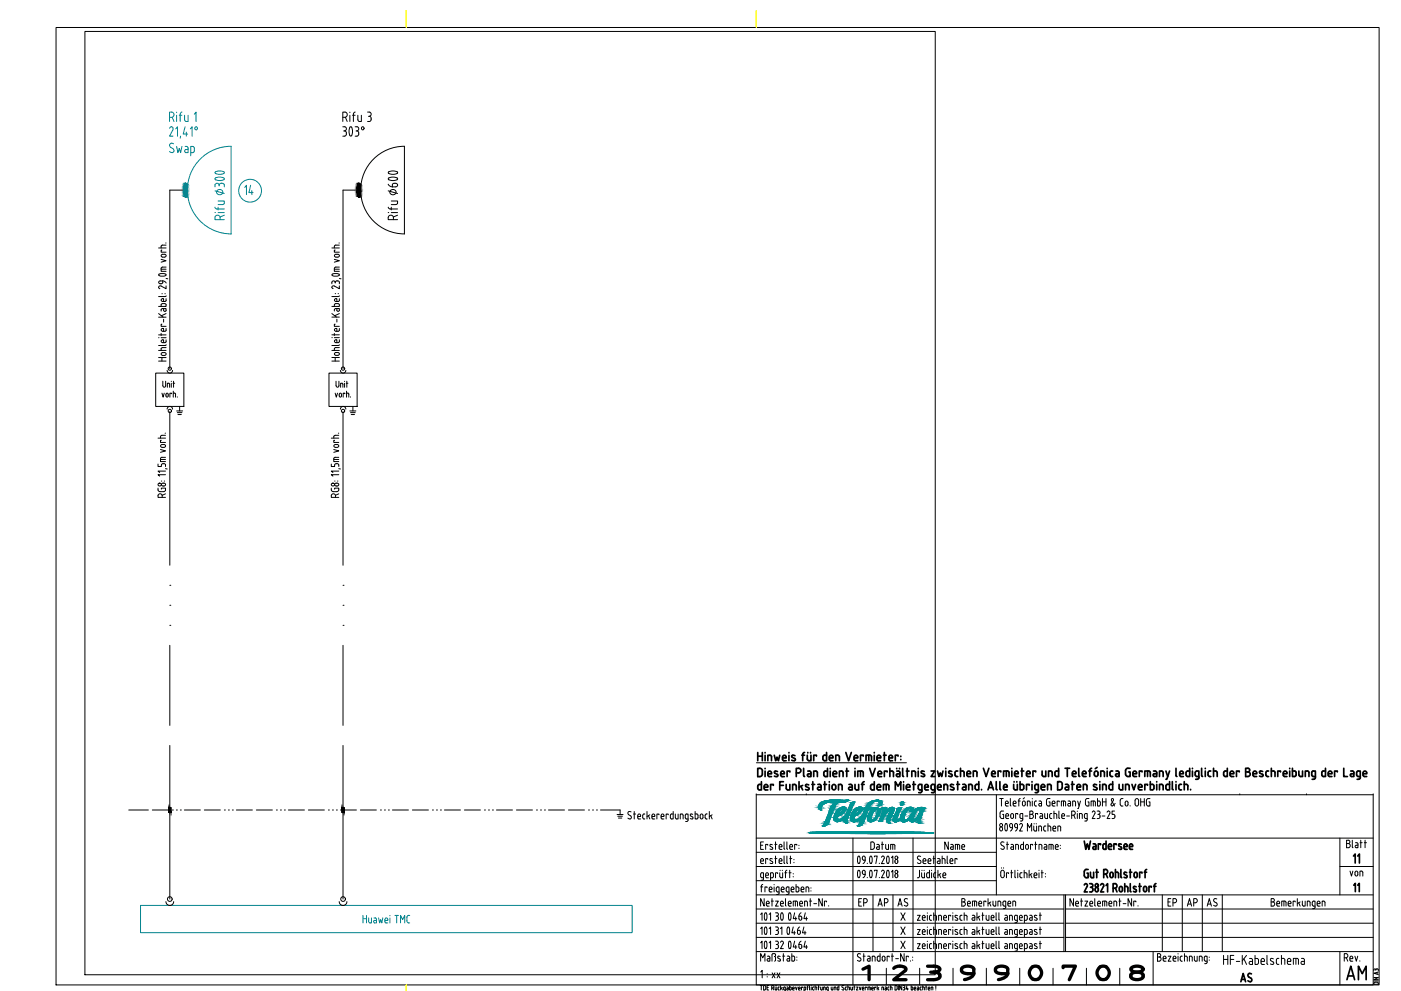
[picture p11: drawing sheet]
<svg xmlns="http://www.w3.org/2000/svg" width="420mm" height="297mm" viewBox="0 0 420 297" stroke-linecap="round" stroke-linejoin="round" font-family="sans-serif">
<!-- layer: 00_Rahmen_Schriftfeld -->
<g fill="none" stroke="#000" stroke-width=".3">
<path d="M16.8 8.2h396.8v287h-396.8zM226.8 237.9v57.3h185v-57.3M226.8 238.2h185M241.8 237.9v.3M298.8 238.2v30M299.8 239.3h1.1M300.3 239.3v2.3M303 239.3v2l.2 .3M306 239.3l-.5 .5v1.8M307.3 239.1l-.5 .4M309.6 239.3v.2M314.9 239.3l-.9 .2-.2 1.5 .4 .5 .7 .1v-1.2h-.3"/>
<path d="M326.6 239.3l-.9 .2-.2 1.5 .4 .5 .7 .1v-1.2h-.3M329.1 239.3v2.3l.7-.1 .2-.4M330.6 239.3v2.3M331.7 239.3v2.3M336.8 239.4a.62 .62 0 0 0-.9 .5l.1 1.4 .8 .3M341.5 240v1M341.5 240a.55 .55 0 0 0-.6-.6 .55 .55 0 0 0-.5 .6v1a.54 .54 0 0 0 .5 .6 .54 .54 0 0 0 .6-.6M342.1 239.4v2.2M343.2 239.4v2.2M344.9 239.4h-.8l-.3 .6 .2 1.4 .9 .2v-1.2h-.3M371.8 237.9v.3M391.8 237.9v.3"/>
<path d="M226.8 251.2h185M226.8 255.5h72M226.8 259.7h72M228.1 258.1h.9l-.1-.5a.41 .41 0 0 0-.4-.3 .41 .41 0 0 0-.3 .3l-.1 .9 .3 .3M228.1 253.4h.6M228.4 258.9h.6M229 252.4h-.9v2.2h.9M230.3 253.4v-.3h-.7v1.5M230.3 257.6v-.2h-.7v1.5M231.1 253.1l.5 .1M231.2 253.1l-.3 .4 .8 .8-.2 .3-.6-.1M231.6 258.3l.1 .5-.8-.1"/>
<path d="M231.6 257.5l-.5-.2-.2 .2 .1 .4 .6 .3M232.4 253.1h.6M232.4 257.4h.6M232.6 252.3v2.3M232.6 256.6v2.2M233.7 253.8h.8v-.5a.41 .41 0 0 0-.4-.2 .41 .41 0 0 0-.4 .2v1.1l.8 .2M233.7 258.1h.8v-.5a.41 .41 0 0 0-.4-.3 .41 .41 0 0 0-.4 .3v1l.8 .2M235.1 252.3v2l.3 .3M235.1 256.6v2l.3 .2M236 252.3v2l.2 .3M236 256.6v2l.2 .2M236.8 253.8h.9l-.1-.5a.41 .41 0 0 0-.3-.2 .41 .41 0 0 0-.4 .2v1.1l.8 .2"/>
<path d="M236.8 257.4h.7M237 256.6v2.2M238.1 257.6v.1M238.1 258.5v.1M239 253.4v-.3h-.7v1.5M239.6 253.4v.1M239.6 254.2v.1M255.8 251.2v44M257.3 256.7l-.2 .8 .2 1.2M257.4 256.7v-.1a1.42 1.42 0 0 1 .3 2.2l-.3-.1M258.6 257.4l.1-.6a.41 .41 0 0 1 .3-.2 .41 .41 0 0 1 .4 .2v1.3l-.6 .7M258.6 257.3l.2 .5h.7"/>
<path d="M260.1 258.7v.2M261.1 256.6a1.42 1.42 0 0 1 .2 2.2 1.36 1.36 0 0 1-.2-2.2zM262.2 253v.9M262.2 256.8v-.2h.9l-.4 2.3M262.2 253l-.3-.6h-.7v2.2l.7-.1 .3-.6M263 253.1l.5 .1 .2 .3v1.1l-.7-.1-.2-.3 .2-.3h.7M263.7 258.7v.2M264.4 253.1h.6M264.4 257a.45 .45 0 0 1 .6-.4 .45 .45 0 0 1 .2 .8M264.6 252.4v2.2M265.1 257.4l-.7 1.5h.8M265.6 253.1l.1 1.3 .8 .2v-1.5"/>
<path d="M266.5 256.7l.2 .8-.2 1.2M266.5 256.7l-.1-.1a1.39 1.39 0 0 0-.2 2.2l.3-.1M267.1 254.6v-1.5h.9l.3 .2 .1 1.3M267.3 257.1l.5-.5v2.3M267.7 253.1v1.5M268.6 257.7a.53 .53 0 0 1 .7 .5 .53 .53 0 0 1-.8 .4zM273.8 251.2v34M275.1 258.6l.7 .3M275.6 256.6l-.4 .2-.1 .4 1.1 1-.1 .4-.3 .2M275.6 256.6l.5 .1M276.8 258.1h.9l-.1-.5a.41 .41 0 0 0-.3-.3 .41 .41 0 0 0-.4 .3l-.1 .9 .3 .3M277.1 258.9h.6"/>
<path d="M278.6 258.9h.6M279.2 257.8v.3h-.9M279.2 257.8l-.1-.2a.41 .41 0 0 0-.3-.3 .41 .41 0 0 0-.4 .3l-.1 .9 .3 .3M279.8 257.4h.6M280 256.6v2.3M281.2 257.4h.4M281.6 257.4l.3 .2v1.3h-.5M281.9 258.1l-.8 .2v.3l.3 .2M282.6 257.4l.8 .2v1.3M282.6 256.6v2.3M284.1 256.6v2l.2 .2M284.4 252.4v2.2l-1.1-2.2v2.2"/>
<path d="M285.1 253.1l.6 .1 .2 .3v1.1l-.7-.1-.2-.3 .2-.3h.7M285.2 258.9h.5M285.7 257.8v.3h-.8M285.8 257.8l-.1-.2a.41 .41 0 0 0-.4-.3 .41 .41 0 0 0-.3 .3l-.1 .9 .3 .3M286.5 254.6v-1.5l1.1 .1 .2 1.4M287 257.6v-.2h-.6v1.5M287.2 253.1v1.5M288.4 253.6l.1-.3a.41 .41 0 0 1 .4-.2 .41 .41 0 0 1 .3 .2l.1 .3M288.4 253.6l.1 .8 .3 .2M288.8 254.6h.5M289.3 253.6v.3h-.9M299.8 248.4v.2"/>
<path d="M299.8 248.3l.1-.2a.41 .41 0 0 1 .3-.3 .41 .41 0 0 1 .4 .3l.1 .2M299.8 248.6l.1 .2a.41 .41 0 0 0 .3 .3 .41 .41 0 0 0 .4-.3l.1-.2M300.4 253.3l.6 .3a.56 .56 0 0 1 0 .9 .56 .56 0 0 1-.9-.2M300.5 243.1h.5M300.5 243.1l-.4 .2-.2 .4 .1 1.2 .5 .4M300.7 248.4v.2M300.7 244.1h.3v1.2h-.5M301.1 252.5a.55 .55 0 0 0-.8 0 .55 .55 0 0 0 .1 .8M301.5 240.8h.9l-.1-.5a.41 .41 0 0 0-.3-.2 .41 .41 0 0 0-.4 .2v1.1l.8 .2M301.5 249a1.41 1.41 0 0 1 .4-2.1l.2 .9-.2 1.2M301.5 249h.5M301.8 253.1h.7"/>
<path d="M302 252.4v2.2M302.5 244.4v.2h-.9M302.5 244.3l-.1-.2a.41 .41 0 0 0-.3-.3 .41 .41 0 0 0-.4 .3v1l.8 .2M303.2 253.1l.6 .1 .2 .3v1.1l-.7-.1-.2-.3 .2-.3h.7M303.3 243.9l.6 .2v1a.41 .41 0 0 1-.4 .2 .41 .41 0 0 1-.3-.2l-.1-.8zM303.6 248.1h-.4a.6 .6 0 0 1-.4-.7 .6 .6 0 0 1 .6-.5l.2 1.5-.6 .7M303.8 240.8h.9v-.5a.41 .41 0 0 0-.4-.2 .41 .41 0 0 0-.4 .2v1.1l.8 .2M304.6 254.6v-1.5l.8 .2v1.3M305.1 248.1h-.4a.6 .6 0 0 1-.4-.7 .6 .6 0 0 1 .6-.5l.2 1.5-.6 .7M305.2 244.1v-.3h-.6v1.5M305.3 240.1h.7M305.8 247.2a.45 .45 0 0 1 .6-.3 .45 .45 0 0 1 .2 .7"/>
<path d="M305.9 244.9v-.8l.8-.3v2.1l-.7 .2M305.9 244.9l.2 .4h.6M306.1 253.5v.7M306.1 254.1l.4 .5M306.5 253.1h.4M306.5 253.1l-.4 .4M306.6 247.6l-.8 1.5h.8M306.8 240.1l.6 .2v1a.41 .41 0 0 1-.3 .3 .41 .41 0 0 1-.4-.3l-.1-.7zM306.9 252.4v2.2h-.4M307.4 244.6h.8M307.6 253.6v-.3a.41 .41 0 0 1 .4-.2 .41 .41 0 0 1 .4 .2v.3M307.6 253.6v.7a.41 .41 0 0 0 .4 .3 .41 .41 0 0 0 .4-.3v-.7"/>
<path d="M308.1 241.6v-1.5l.8 .2v1.3M308.1 249.1v-2.2l.7 1.2 .6-1.2v2.2M308.8 244.1h.6M309.4 243.1a.5 .5 0 0 1 .4 .5 .5 .5 0 0 1-.4 .5 .63 .63 0 0 1 .5 .6 .63 .63 0 0 1-.5 .6h-.6v-2.2h.6M309.6 240.1v1.5M309.7 253.4v-.3h-.6v1.5M310 247.6l.1 1.3 .8 .2v-1.5M310.1 246.9v.1M310.2 241.1l.2 .4 .5 .1M310.3 253.1h.7M310.5 252.4v2.2M310.8 246.9v.1"/>
<path d="M310.9 240.1l-.6 .2-.1 .9M311.2 244.1v-.3h-.7v1.5M311.5 249.1v-1.5l.8 .2 .1 1.3M311.6 240.1l.6 .1 .2 .3v1.1l-.7-.1-.2-.3 .2-.3 .7-.1M311.9 243.8l.6 .1 .2 .4v1h-.7l-.2-.3 .2-.4h.7M312.1 253.1h-.5v1.5M312.1 253.1l.3 .2 .1 1.3M313.2 253.1l.6 .1 .1 .3v1.1l-.6-.1-.2-.3 .2-.3h.6M313.3 243.8v1.1M313.6 247.6l-.4 .1-.2 .3 .1 .9 .5 .2M314.2 243.8v1.5h-.7l-.2-.4M314.3 247.6l.8 .2v1.3"/>
<path d="M314.3 246.9v2.2M314.6 254.6v-1.5h.9l.3 .2v1.3M314.8 244.9l.2 .4h.4M315.2 253.1v1.5M315.4 243.8l-.5 .3-.1 .8M315.5 240.8h.9l-.1-.5a.41 .41 0 0 0-.3-.2 .41 .41 0 0 0-.4 .2v1.1l.8 .2M315.8 248.4h.8v-.6a.41 .41 0 0 0-.4-.2 .41 .41 0 0 0-.4 .2v1.1l.8 .2M316.1 243.8l.8 .3v1.2M316.1 243.1v2.2M316.5 253.6v.8l.3 .2M316.5 253.6l.1-.3a.41 .41 0 0 1 .3-.2 .41 .41 0 0 1 .4 .2l.1 .3M316.8 254.6h.6"/>
<path d="M317.2 249.1v-1.5l.9 .2v1.3M317.4 253.6v.3h-.9M317.6 243.1v2l.2 .2M317.7 240.4v-.3h-.7v1.5M318 253.4v.1M318 254.2v.1M318.3 241.6v-1.5h.9l.3 .2 .1 1.3M318.4 244.6h.9l-.1-.5a.41 .41 0 0 0-.4-.3 .41 .41 0 0 0-.3 .3v1l.8 .2M318.9 240.1v1.5M319.9 244.6h.8M320.3 240.1h.4M320.7 240.1l.3 .2 .1 1.3-.8-.2 .1-.5 .7-.1"/>
<path d="M321.7 241.6v-1.5l.8 .2 .1 1.3M321.9 243.1h-.5v2.2M321.9 243.1a.63 .63 0 0 1 .6 .6 .63 .63 0 0 1-.6 .6l-.5 .1M322 244.4l.5 .9M323.1 243.1v.1M323.1 243.8v1.5M323.2 240.1l.4 1.5M323.7 245.3v-1.5l.8 .3 .1 1.2M324 240.1l-.6 2.2h-.2M325.2 244.9l.1-.8 .8-.3-.1 2.1-.7 .2M325.2 244.9l.2 .4h.7M327.6 243.5a.45 .45 0 0 1 .6-.4 .45 .45 0 0 1 .2 .7"/>
<path d="M327.9 240.1v1.5M328.1 240.1h-.9v1.5M328.1 240.1l.4 .2v1.3M328.3 243.9l-.7 1.4h.8M329 243.1h.5M329.1 240.1l.8 .2 .1 .9M329.2 244.1h.3M329.5 243.1a.5 .5 0 0 1 .4 .5 .5 .5 0 0 1-.4 .5l.3 .2v.8l-.8 .2M330.5 244.6h.9M330.6 240.4h1.1M332 243.5a.46 .46 0 0 1 .7-.4 .46 .46 0 0 1 .1 .7M332.8 243.9l-.8 1.4h.9"/>
<path d="M333.9 244.1l.5 .5M334.2 243.1h-.7v1h.4M334.3 244.6v.2M334.4 244.8l-.2 .5h-.7M334.5 240.8l-.9 .8-.4-.2 .7-1.5a.35 .35 0 0 0 0-.5 .35 .35 0 0 0-.5 0 .35 .35 0 0 0-.1 .5l.9 1.7M337.7 240.2l.5 .1v1.1a.41 .41 0 0 1-.3 .2 .41 .41 0 0 1-.4-.2l-.1-.8zM338.9 241.5v.1M342.1 240.4h1.1M401.8 259.7h10M401.8 251.2v17M403.8 251.8h.6a.5 .5 0 0 1 .4 .5 .5 .5 0 0 1-.4 .5 .63 .63 0 0 1 .5 .7 .63 .63 0 0 1-.5 .6h-.6zM403.8 252.8h.6"/>
<path d="M405.6 251.8v2l.2 .3M406.5 252.6h.6l.2 .4-.1 1.1-.6-.1-.2-.3 .2-.3h.6M407.9 252.6h.6M408.1 251.8v2.3M409.2 252.6h.6M409.4 251.8v2.3M226.8 268.2h185M226.8 272.5h92.3M226.8 276.7h92.3M226.8 264h72M228.1 274.1l.4-.5v2.3M228.1 278.3l.4-.5v2.3"/>
<path d="M228.1 265.8h.6M228.3 265.6v1.7M228.8 265.1l-.5 .5M229 263.1l-.8-.2 .1-1.3h.7v1.8l-.2 .4h-.6M229.2 269.4v2.2l-1.1-2.2v2.2M229.4 278a1.37 1.37 0 0 0 .3 2.1l.1-.1M229.4 278h.4M229.6 262.3h.9l-.1-.5a.41 .41 0 0 0-.4-.2 .41 .41 0 0 0-.3 .2v1.1l.8 .2M229.8 273.7l.2 .8-.2 1.2M229.8 278l.2 .8-.2 1.2M229.8 270.9h.9l-.1-.6a.41 .41 0 0 0-.3-.2 .41 .41 0 0 0-.4 .2l-.1 .9 .4 .4M229.8 273.7l-.1-.1a1.39 1.39 0 0 0-.2 2.2l.3-.1"/>
<path d="M230 266.1v-.3h-.6v1.5M230.1 271.6h.6M230.7 266.6h.8v-.5a.41 .41 0 0 0-.4-.3 .41 .41 0 0 0-.4 .3v1.1l.8 .1M230.7 274.1l.4-.5v2.3M230.7 278.3l.4-.5v2.3M231.1 263.1l.8-.2-.1-1.3h-.7v2.2M231.3 270.1h.6M231.5 269.4v2.2M232.2 265.1v.1M232.2 265.8v1.5M232.6 270.1h.8l-.8 1.5h.8M232.6 273.6h.4a.5 .5 0 0 1 .4 .5 .5 .5 0 0 1-.4 .5l.4 .5"/>
<path d="M232.6 277.8h.4a.5 .5 0 0 1 .4 .5 .5 .5 0 0 1-.4 .5M232.8 274.6h.2M232.8 278.9h.2M232.9 268.1h.4M233 278.8l.4 .5M233.2 261.8v-.2h-.6v1.5M233.4 275.1v.2M233.4 279.3v.3M233.4 275.3l-.2 .5-.6 .1M233.4 279.6l-.2 .4-.6 .1M233.6 267.3l-.7-.2 .1-1.2 .6-.1v1.9M233.7 267.6l-.4 .5"/>
<path d="M233.8 261.6l.1 1.3 .8 .2v-1.5M234 260.8v.2M234.1 270.9h.8v-.6a.41 .41 0 0 0-.4-.2 .41 .41 0 0 0-.4 .2v.9l.3 .4M234.1 278.3l.4-.5v2.3M234.4 271.6h.5M234.6 260.8v.2M234.7 273.7l-.1-.1a1.42 1.42 0 0 0-.2 2.2l.3-.1M234.7 273.7l.2 .8-.2 1.2M235.1 266.3v.3h-.8M235.2 266.3l-.1-.2a.41 .41 0 0 0-.4-.3 .41 .41 0 0 0-.3 .3l-.1 1.1 .8 .1M235.4 261.6h.6M235.6 269.4v1.9l.2 .3"/>
<path d="M236 260.8l-.4 .5v1.8M236.2 278l-.2 .8 .2 1.2M236.2 278h.4M236.6 278a1.39 1.39 0 0 1-.3 2.1l-.1-.1M236.6 267.3l-.8-.2 .2-1.2 .6-.1v1.8l-.2 .4-.5 .1M236.6 261.6h.7M236.7 273.6a1.42 1.42 0 0 1 .3 2.2 1.4 1.4 0 0 1-.3-2.2zM236.7 271.6h.6M236.8 260.8v2.3M237.3 266.6h.8v-.5a.41 .41 0 0 0-.4-.3 .41 .41 0 0 0-.4 .3v1.1l.8 .1M237.3 270.6v.3h-.9M237.3 270.6l-.1-.3a.41 .41 0 0 0-.4-.2 .41 .41 0 0 0-.3 .2l-.1 .9 .3 .4"/>
<path d="M237.9 271.6v-1.5h.9l.3 .2 .1 1.3M237.9 277.8l-.4 1.8h1M237.9 261.8v.2M237.9 262.7v.2M238.2 279.1v1M238.3 273.6l-.4 1.7h1.1M238.5 270.1v1.5M238.6 274.9v1M238.7 265.1v2.2h.7l.2-1.2-.9-.3M239.2 278.9l.4-.1a.6 .6 0 0 1 .4 .7 .6 .6 0 0 1-.6 .5zM239.8 270.9h.9l-.1-.6a.41 .41 0 0 0-.3-.2 .41 .41 0 0 0-.4 .2l-.1 .9 .3 .4M239.8 277.8l-.4 .4-.2 .6"/>
<path d="M240 274.6h-.4l.1 1a.41 .41 0 0 0 .3 .2 .41 .41 0 0 0 .4-.2v-.7l-.4-.3M240.1 271.6h.6M240.2 266.6h.9v-.5a.41 .41 0 0 0-.4-.3 .41 .41 0 0 0-.4 .3v1.1l.8 .1M240.2 273.6l-.4 .4-.2 .6M241.1 277.8l-.4 1.8h1M241.3 271.6v-1.5l.8 .2v1.3M241.4 279.1v1M241.5 273.6l-.4 1.7h1M241.7 267.3v-1.5l.8 .3 .1 1.2M241.8 274.9v1M242.8 270.1h.6M243 269.4v2.2"/>
<path d="M243.2 266.1v.1M243.2 267v.1M244.1 270.9h.8M246.6 269.4v2.2l-1-2.2v2.2M247.9 270.3v-.2h-.7v1.5M248.5 271.5v.1M257.3 261l-.2 .7 .2 1.3M257.4 261v-.1a1.4 1.4 0 0 1 .3 2.2l-.3-.1M257.5 270.3h.7M258.4 269.4h-.9v2.2h.9M259.5 262.1h-.5a.6 .6 0 0 1-.4-.7 .6 .6 0 0 1 .7-.5l.1 1.5-.6 .7M259.5 269.4h-.5v2.2"/>
<path d="M259.6 269.3a.63 .63 0 0 1 .5 .7 .63 .63 0 0 1-.5 .6h-.6M260.1 263v.1M261 261l.1-.1a1.4 1.4 0 0 1 .2 2.2 1.41 1.41 0 0 1-.3-2.1zM261.8 268.2v17M262.2 261.1v-.3h.9l-.4 2.3M263.3 271.6l.6-2.2 .7 2.2M263.5 271h.9M263.7 263v.1M264.4 261.2a.45 .45 0 0 1 .6-.3 .45 .45 0 0 1 .2 .7M265.1 261.6l-.7 1.5h.8M265.8 269.4h-.6v2.2M265.8 269.3a.63 .63 0 0 1 .5 .7 .63 .63 0 0 1-.5 .6h-.6"/>
<path d="M266.5 261l.2 .7-.2 1.3M266.5 261l-.1-.1a1.36 1.36 0 0 0-.2 2.2l.3-.1M267.3 261.4l.5-.6v2.3M267.8 268.2v17M268.4 262.6l.1 .2a.41 .41 0 0 0 .3 .3 .41 .41 0 0 0 .4-.3l.1-.2M268.4 262.6l.1-.5a.41 .41 0 0 1 .3-.3 .41 .41 0 0 1 .4 .3v.5M269.3 271.6l.6-2.2 .7 2.2M269.5 271h.9M270.2 273.6l1.2 2.3M270.2 277.8l1.2 2.3M271.4 273.6l-1.2 2.3M271.4 277.8l-1.2 2.3"/>
<path d="M271.6 269.4l-.3 .1-.1 .5 .8 .6a.56 .56 0 0 1 .1 .9 .56 .56 0 0 1-.9-.2M271.6 269.3l.6 .2M275.1 274.3h.9l-.9 1.6h.9M275.1 278.6h.9l-.9 1.5h.9M275.1 263.1h.2M275.8 260.8v1.8M275.8 262.6l-.5 .5M276.4 261.6l.1 1.3 .7 .2v-1.5M276.5 260.8v.2M276.6 275.1h.9l-.1-.5a.41 .41 0 0 0-.4-.3 .41 .41 0 0 0-.3 .3v1l.8 .3M276.6 279.3h.9l-.1-.5a.41 .41 0 0 0-.4-.2 .41 .41 0 0 0-.3 .2v1.1l.8 .2M277.1 260.8v.2"/>
<path d="M278.1 273.6v.1M278.1 274.3v1.6M278.1 277.8v.2M278.1 278.6v1.5M278.7 260.8v2.3h-.4l-.4-.2v-1.1l.8-.2M278.7 279l.1 .9 .6 .2M279.4 274.3l-.5 .1-.2 .4 .1 .8 .6 .3M279.4 278.6h-.5l-.2 .4M279.4 260.8v.2M279.4 261.6v1.5M280 274.3l.8 .3 .1 1.3M280 278.6h.7l.2 .4"/>
<path d="M280 273.6v2.3M280 277.8v2.3M280.6 261.6h-.4l-.2 .4 .1 .9 .5 .2M280.9 279v1.1M281.3 260.8v2.3M281.5 275.9v-1.6l.8 .3v1.3M281.7 262.1l.4 1M282.1 261.8l-.8 .5M282.3 279v1.1M282.4 279l-.2-.4h-.7v1.5M282.8 262.1v.6M282.8 262.1v-.3a.41 .41 0 0 1 .4-.2 .41 .41 0 0 1 .4 .2v.5h-.8"/>
<path d="M282.8 262.7l.1 .3 .7 .1M283 275.1h.8v-.5a.41 .41 0 0 0-.4-.3 .41 .41 0 0 0-.3 .3l-.1 1 .8 .3M283 279.3h.8v-.5a.41 .41 0 0 0-.4-.2 .41 .41 0 0 0-.3 .2l-.1 1.1 .8 .2M285.1 274.6v-.3h-.6v1.6M285.1 278.9v-.3h-.6v1.5M285.7 273.6v.1M285.7 274.3v1.6M285.7 277.8v.2M285.7 278.6v1.5M286.5 274.9l.6 .3 .1 .4-.2 .2-.6-.1M286.5 279.2l.6 .3 .1 .3-.2 .3-.6-.1M286.7 274.3l-.3 .2 .1 .4"/>
<path d="M286.7 278.6l-.3 .2 .1 .4M286.7 274.3l.4 .2M286.7 278.6l.4 .1M287.9 279v.9l.6 .2M288.4 270.3h.6M288.5 274.3l-.4 .1-.2 .4v.8l.6 .3M288.5 278.6h-.4l-.2 .4M289 269.4h-.6v2.2h.6a.63 .63 0 0 0 .5-.6 .63 .63 0 0 0-.5-.7M289 269.3a.5 .5 0 0 1 .4 .5 .5 .5 0 0 1-.4 .5M289.2 274.3l.8 .2v1.4M289.2 278.6h.6l.2 .4M289.2 273.6v2.3"/>
<path d="M289.2 277.8v2.3M290 279v1.1M290.5 271.6h.5M291 270.6v.3h-.8M291 270.6v-.3a.41 .41 0 0 0-.4-.2 .41 .41 0 0 0-.4 .2v.9l.3 .4M291.6 274.3l.6 .1 .2 .4v1.1l-.8-.1-.1-.3 .1-.4h.8M291.6 278.6h.6l.2 .4M291.6 271.6v-1.5h.9l.4 .2v1.3M292.3 270.1v1.5M292.4 279v1.1l-.9-.2 .1-.5 .8-.1M293 273.6v2.3M293 277.8v2.3"/>
<path d="M293.4 274.8l.4 1.1M293.4 279.1l.4 1M293.8 274.6l-.8 .5M293.8 278.8l-.8 .5M293.9 271.6h.5M294.4 270.6v.3h-.9M294.4 270.6l-.1-.3a.41 .41 0 0 0-.3-.2 .41 .41 0 0 0-.4 .2l-.1 .9 .4 .4M294.5 274.3h.6M294.5 278.6h.6M294.7 273.6v2.3M294.7 277.8v2.3M295.7 270.3v-.2h-.7v1.5"/>
<path d="M295.7 274.3l.1 1.3 .8 .3v-1.6M295.7 278.6l.1 1.3 .3 .2h.5v-1.5M296.3 269.4v2.2M296.7 270.6l.5 1M297.2 270.3l-.9 .6M297.2 275.1h.9v-.5a.41 .41 0 0 0-.4-.3 .41 .41 0 0 0-.4 .3v1l.8 .3M297.2 279.3h.9v-.5a.41 .41 0 0 0-.4-.2 .41 .41 0 0 0-.4 .2v1.1l.8 .2M297.8 270.1v1.1M297.8 271.1l.4 .5M298.6 270.1v1.5h-.4M298.7 279.8l.2 .3M298.7 273.6v2l.2 .2"/>
<path d="M298.7 277.8v2.1M299.3 271.6v-1.5l.8 .2v1.3M299.6 273.6v2l.2 .2M299.6 277.8v2.1M299.6 279.8l.2 .3M300.1 261.5a.55 .55 0 0 1 .6-.7 .55 .55 0 0 1 .5 .7M300.1 261.5v1a.55 .55 0 0 0 .6 .6 .55 .55 0 0 0 .5-.6v-1M300.3 260.1v.1M300.8 271.1l.3 .5M300.8 271.2v-.9l.8-.2v1.8l-.3 .4M300.9 272.4h.3M301 260.1v.1"/>
<path d="M301.1 271.6h.5M301.4 274.3l.5 .1 .2 .4v1.1h-.5M301.4 278.6h.5l.2 .4M301.6 275.1h.5M301.6 279.3h.5M301.6 275.1l-.3 .4 .3 .3M301.6 279.3l-.3 .4 .3 .4M302.1 279v1.1h-.5M302.3 270.9h.8v-.6a.41 .41 0 0 0-.4-.2 .41 .41 0 0 0-.4 .2v.9l.3 .4M302.5 261.8v-.2h-.7v1.5M302.6 271.6h.5M303.1 261.6h.6"/>
<path d="M303.2 274.3h-.4v1.6M303.2 278.6h-.4v1.5M303.2 274.3l.4 .2v1.4M303.2 278.6l.4 .4M303.3 260.8v2.3M303.6 279v1.1M303.7 271.6v-1.5l.9 .2v1.3M304.2 279l.1 .9 .8 .2M304.2 279l.2-.4h.7l-.1 2-.6 .2M304.4 260.8v2l.2 .3M305.1 275.9l-.8-.3 .1-1.2 .7-.1v1.8l-.2 .4-.5 .1M305.2 260.8v.2"/>
<path d="M305.2 261.6v1.5M305.7 275.1h.9l-.1-.5a.41 .41 0 0 0-.3-.3 .41 .41 0 0 0-.4 .3v1l.8 .3M305.7 279.3h.9l-.1-.5a.41 .41 0 0 0-.3-.2 .41 .41 0 0 0-.4 .2v1.1l.8 .2M305.9 262v.7M305.9 262.7l.2 .3 .4 .1M306.5 261.6h-.4l-.2 .4M307.1 261.6l.8 .2 .1 1.3M307.1 260.8v2.3M307.2 275.9l.8-.3-.1-1.2-.7-.1v2.3M308.1 279l-.1 .9-.8 .2M308.1 279l-.2-.4h-.7v2.2M308.6 260.8v2.3"/>
<path d="M308.8 274.3l.6 .1 .2 .4v1.1l-.7-.1-.2-.3 .2-.4h.7M308.8 278.6h.6l.2 .4M309.1 262.1l.4 1M309.5 261.8l-.9 .5M309.6 279v1.1l-.8-.2 .1-.5 .7-.1M310.1 262.3h.9l-.1-.5a.41 .41 0 0 0-.4-.2 .41 .41 0 0 0-.3 .2l-.1 .9 .3 .4M310.2 280l.6 .1M310.4 263.1h.6M311 274.5l-.5-.2-.3 .2 .1 .4 .7 .5v.3h-.8M311 278.7l-.5-.1-.3 .2 .1 .4 .7 .4-.2 .5M311.6 260.8v.2M311.6 261.6v1.5"/>
<path d="M311.7 274.3h.6M311.7 278.6h.6M311.9 273.6v2.2M311.9 277.8v2.3M312.3 261.6h.6M312.5 260.8v2.3M313.5 261.8v.2M313.5 262.7v.2M319.1 268.2v17M319.6 272.5h92.2M319.6 276.7h92.2M319.6 268.2v17"/>
<path d="M321.9 269.4v2.2l-1-2.2v2.2M322.6 270.9h.8v-.6a.41 .41 0 0 0-.4-.2 .41 .41 0 0 0-.4 .2v.9l.3 .4M322.9 271.6h.5M324.1 270.1h.6M324.3 269.4v2.2M325.4 270.1h.8l-.8 1.5h.8M326.8 270.9h.9l-.1-.6a.41 .41 0 0 0-.3-.2 .41 .41 0 0 0-.4 .2l-.1 .9 .4 .4M327.2 271.6h.5M328.3 269.4v1.9l.2 .3M329.2 270.9h.8v-.6a.41 .41 0 0 0-.4-.2 .41 .41 0 0 0-.4 .2v.9l.3 .4M329.5 271.6h.5M330.7 271.6v-1.5h.9l.3 .2v1.3"/>
<path d="M331.3 270.1v1.5M332.6 270.9h.8v-.6a.41 .41 0 0 0-.4-.2 .41 .41 0 0 0-.4 .2v.9l.3 .4M332.9 271.6h.5M334.1 271.6v-1.5l.8 .2v1.3M335.6 270.1h.6M335.8 269.4v2.2M336.8 270.9h.9M339.4 269.4v2.2l-1.1-2.2v2.2M340.7 270.3v-.2h-.7v1.5M341.3 271.5v.1M348.6 268.2v17M350.3 270.3h.6"/>
<path d="M351.1 269.4h-.8v2.2h.8M352.3 269.4h-.5v2.2M352.3 269.3a.63 .63 0 0 1 .6 .7 .63 .63 0 0 1-.6 .6h-.5M354.6 268.2v17M356.1 271.6l.6-2.2 .7 2.2M356.3 271h.9M358.5 269.4h-.5v2.2M358.5 269.3a.63 .63 0 0 1 .6 .7 .63 .63 0 0 1-.6 .6h-.5M360.6 268.2v17M362 271.6l.7-2.2 .6 2.2M362.2 271h.9M364.4 269.3l.5 .2"/>
<path d="M364.4 269.4l-.3 .1-.1 .5 .8 .6M364.8 270.6a.57 .57 0 0 1 0 .9 .57 .57 0 0 1-.8-.2M366.6 268.2v17M381.2 270.3h.5M381.7 269.4h-.5v2.2h.6a.63 .63 0 0 0 .5-.6 .63 .63 0 0 0-.5-.7M381.8 269.3a.5 .5 0 0 1 .4 .5 .5 .5 0 0 1-.4 .5M383.2 271.6h.6M383.8 270.6v.3h-.9M383.8 270.6l-.1-.3a.41 .41 0 0 0-.4-.2 .41 .41 0 0 0-.3 .2l-.1 .9 .3 .4M384.4 271.6v-1.5l1.1 .1 .2 1.4M385 270.1v1.5M386.3 270.9h.9l-.1-.6a.41 .41 0 0 0-.4-.2 .41 .41 0 0 0-.3 .2l-.1 .9 .3 .4"/>
<path d="M386.6 271.6h.6M388.4 270.3v-.2h-.6v1.5M389.1 269.4v2.2M389.5 270.6l.4 1M389.9 270.3l-.8 .6M390.6 271.1l.3 .5M390.6 270.1v1.1M391.4 270.1v1.5h-.5M392 271.6v-1.5l.8 .2 .1 1.3M393.5 271.2l.1-.9 .8-.2v1.8l-.4 .4M393.6 271.1l.3 .5M393.6 272.4h.4"/>
<path d="M393.9 271.6h.5M395 270.9h.9l-.1-.6a.41 .41 0 0 0-.4-.2 .41 .41 0 0 0-.3 .2l-.1 .9 .3 .4M395.3 271.6h.6M396.5 271.6v-1.5l.8 .2 .1 1.3M404.9 261.1l.4 1.5 .4-1.5M407.2 261.6v.5M407.2 261.6v-.3a.41 .41 0 0 0-.4-.2 .41 .41 0 0 0-.4 .2v.8a.43 .43 0 0 0 .3 .4 .43 .43 0 0 0 .5-.2v-.2M407.8 262.6v-1.5l.9 .2v1.3M226.8 281h92.3M226.8 285.2h185M228 295.4h.6M228.1 288.1v-2.3l.6 1.3 .7-1.3v2.3"/>
<path d="M228.1 282.6l.4-.5v2.2M228.3 295.4v1.3M229.7 296.3l-.2 .4h-.5v-1.3l.6 .2 .1 .7M229.8 282.2l.2 .8-.2 1.2M229.8 282.2l-.1-.1a1.36 1.36 0 0 0-.2 2.2l.3-.1M230 296h.4M230.1 286.6h.4M230.4 287.3h.5M230.4 287.3l-.4 .4 .4 .4M230.5 286.6l.3 .2 .1 1.3h-.5M230.5 295.4h-.5v1.3h.5M230.7 282.6l.4-.5v2.2"/>
<path d="M231.4 296.1l.6-.2-.1-.5h-.5v1.3M231.5 286.2l.2-.3 .6-.1 .3 .4M231.5 286.2v1.9M231.8 296.1l.3 .6M232.5 295.9v.6M232.5 295.4v.1M232.6 286.2l-.3 .5 .3 .2v.8M232.6 282.1h.4a.5 .5 0 0 1 .4 .5 .5 .5 0 0 1-.4 .5M232.6 287.7l-.3 .4M232.8 283.1h.2M232.9 295.4v.1M233 295.9v.8l-.5-.2"/>
<path d="M233 283.1l.4 .5M233.3 296.1v.4M233.4 296.5l.2 .2M233.4 283.6v.3M233.4 283.8l-.2 .5h-.6M233.6 296.7h.1M233.6 295.9h.1M233.6 295.8l-.2 .3M234 286.7l-.5-.1-.3 .2 .1 .4 .8 .4-.1 .4h-.8M234.1 295.4v1.3M234.4 296.1l.2 .6M234.5 282.1l-.4 .4"/>
<path d="M234.5 282.1l.3 .1 .1 .5-.8 1.6h.8M234.6 296l-.5 .3M234.7 286.6h.7M234.9 285.8v2.3M235 296.5l.2 .2M235.2 295.9h.3v1.1M235.2 296.7h.3M235.2 295.8l-.2 .7M236 295.9h.3l.1 .8h-.4v-.3l.4-.1M236.1 286.6h.6l.2 .4-.1 1.1-.7-.1-.1-.3 .1-.3 .7-.1M236.7 282.1a1.4 1.4 0 0 1 .3 2.2 1.42 1.42 0 0 1-.3-2.2zM236.8 295.4v1.3l.5-.2"/>
<path d="M236.8 295.9h.4l.1 .6M237.5 285.8v2.3l.7-.1 .1-1.2-.8-.2M237.7 296.3h.5l-.1-.4-.4 .1v.5l.5 .2M238.3 282.1l-.4 1.8h1.1M238.6 295.9l.2 .8 .3-.8M238.6 283.3v1M239 286.8v.2M239 287.7v.2M239.5 296.3h.5v-.3l-.3-.2-.2 .2 .2 .7M239.6 283.1l.1 1a.41 .41 0 0 0 .3 .2 .41 .41 0 0 0 .4-.2l.1-.5M239.6 283.1h.4M239.6 296.7h.4"/>
<path d="M240 283.1l.3 .1 .1 .4M240.2 282.1l-.4 .4-.2 .6M240.7 296l-.3-.1v.8M241.5 282.1l-.4 1.8h1M241.6 296.5l-.5 .2M241.6 296.5v-.6h-.5v1.1M241.8 283.3v1M242 295.9h.4M242.4 295.4l-.3 .3v1M242.8 295.4l.1 1.3M243.3 295.4v.1M243.3 295.9v.8"/>
<path d="M243.7 296.5l.4 .2M244.1 295.9h-.3l-.1 .6M244.4 295.9h.5v.8M244.4 295.4v1.3M245.3 295.9h.4M245.5 295.4v1.3M246.1 295.9v.6M246.6 295.9v.8l-.5-.2M247 296.7v-.8h.4l.1 .8M247.9 296.1v.4M247.9 296.1l.5-.2v1.1M247.9 296.5l.5 .2"/>
<path d="M249.3 295.9v.6M249.8 295.9v.8l-.5-.2M250.2 296.7v-.8h.4l.1 .8M251.6 295.4v1.3l-.5-.2M251.6 295.9h-.5v.6M252.6 296l.5 .5-.2 .2-.4-.1M253.1 295.5h-.5v.5M253.5 296.5l.4 .2M253.9 295.9h-.3l-.1 .6M254.3 295.9h.4l.1 .8M254.3 295.4v1.3M255.1 295.9v.6"/>
<path d="M255.7 295.9v.8l-.5-.2M256.1 295.9h.3M256.2 295.4v1.3M256.8 295.9h.5l-.5 .8h.5M257.1 287.9l.7 .2M257.7 295.9l.3 .8 .2-.8M258.1 286a.55 .55 0 0 0-.8 0 .55 .55 0 0 0 .1 .8l.8 .7-.1 .4-.3 .2M258.6 296.3h.5l-.1-.4-.4 .1v.5l.5 .2M258.8 286.6h.7M259 285.8v2.3M259.9 296l-.4-.1v.8M260.2 286.6h.4"/>
<path d="M260.6 286.6l.4 .4M260.6 295.9v.8M260.8 295.9h-.6v.8M260.8 295.8l.2 .3v.6M260.9 287v1.1h-.5M260.9 287.3l-.8 .2v.4l.3 .2M261.9 296.1l-.5 .2M261.9 296.1l-.2-.3-.3 .3 .1 .6h.4M262.1 286.6h-.5v1.5M262.1 286.6l.3 .2v1.3M262.7 296l-.4-.1v.8M263.1 295.4v1.3"/>
<path d="M263.3 296.1l.3 .6M263.4 286.6h.5M263.5 286.6l-.4 .2v.9l.4 .4M263.6 296l-.5 .3M263.9 285.8v2.3h-.5M264.5 296.7v-.8h.4l.1 .8M264.8 286.7l.6 .1v1a.41 .41 0 0 1-.4 .3 .41 .41 0 0 1-.4-.3v-.7zM265.4 295.9l.5 .2v.6h-.5v-.3l.5-.1M265.8 290.2v5M266.3 296.5l.3 .2M266.6 295.9h-.3v.6M266.7 286.9v-.3h-.7v1.5"/>
<path d="M267 295.9h.5v.8M267 295.4v1.3M267.3 286.6h.7M267.5 285.8v2.3M268.6 287.3h.9M269.1 296.3l-.2 .4h-.5v-1.3l.6 .2v.7M269.4 295.4v1.3M270.2 282.1l1.2 2.2M270.4 295.4v1.3l-.6-1.3v1.3M270.8 295.4l.5 .1-.2 .5M271 296h.1M271.1 296l.2 .1v.5l-.5 .1"/>
<path d="M271.1 285.8v2.3l-1-2.3v2.3M271.4 282.1l-1.2 2.2M272 295.4l-.3 1h.7M272.2 296.1v.6M272.4 286.9v-.3h-.6v1.5M273.1 288v.1M273.3 295.4v1.3h.2M273.3 295.9h.2M273.5 295.8l.3 .7M273.7 286.9v.1M273.7 287.7v.2M273.8 296.5l-.3 .2"/>
<path d="M274.7 296.1l-.5 .2M274.7 296.1l-.3-.3-.2 .3v.6h.5M275.1 295.9h.2M275.1 282.9h.9l-.9 1.4h.9M275.3 295.8l.3 .3-.1 .6h-.4v-.3l.4-.1M275.8 290.2v5M275.9 296.1v.4M275.9 296.5l.3 .2M276.2 296.7h.1M276.2 295.9h.1M276.2 295.8l-.3 .3M276.6 283.6h.9l-.1-.5a.41 .41 0 0 0-.4-.3 .41 .41 0 0 0-.3 .3v1.1l.8 .1"/>
<path d="M276.7 295.9h.3M276.7 295.4v1.3M277 295.8l.2 .3v.6M277.6 295.9h.4M277.7 295.4v1.3M278.1 282.1v.1M278.1 282.9v1.4M278.4 296.3h.5l-.1-.4-.4 .1v.5l.5 .2M279.1 282.9h.3M279.1 282.8l-.3 .3-.1 .8 .2 .4h.5M279.8 296.1v.6M279.8 296.1l-.5-.2v.8"/>
<path d="M280 282.1v2.2M280 282.9h.5M280.5 282.8l.3 .3 .1 1.2M280.6 295.4v.9M280.6 296.7h.1M282 282.9h-.5v1.4M282 282.8l.3 .3v1.2M283 283.6h.8v-.5a.41 .41 0 0 0-.4-.3 .41 .41 0 0 0-.3 .3l-.1 1.1 .8 .1M285.1 283.1v-.2h-.6v1.4M285.7 282.1v.1M285.7 282.9v1.4M285.8 290.2v5"/>
<path d="M286.5 283.4l.6 .3M286.7 282.8l-.3 .3 .1 .3M286.7 282.8l.4 .2M287.1 283.7l.1 .6-.8-.1M288.5 282.8l-.4 .1-.2 .4v.8l.6 .2M289.2 282.8l.8 .3v1.2M289.2 282.1v2.2M291.6 282.8l.7 .3 .1 1.2-.9-.2v-.3l.3-.2M291.8 283.6h.6M293 282.1v2.2M293.4 283.3l.4 1M293.8 283.1l-.8 .5"/>
<path d="M294.5 282.8h.6M294.7 282.1v2.2M295.7 282.8l.1 1.3 .8 .2v-1.5M295.8 290.2v5M297.2 283.6h.9v-.5a.41 .41 0 0 0-.4-.3 .41 .41 0 0 0-.4 .3v1l.8 .2M298.7 282.1v2l.2 .2M299.6 282.1v2l.2 .2M301.4 282.8l.5 .1 .2 .4v1h-.5M301.6 283.6h.5M301.6 283.6l-.3 .3 .3 .4M303.2 282.8h-.4v1.5M303.2 282.8l.4 .3v1.2"/>
<path d="M304.4 285.1h.3M305.1 284.3l-.8-.2 .1-1.2 .7-.1v1.8l-.4 .5M305.7 283.6h.9l-.1-.5a.41 .41 0 0 0-.3-.3 .41 .41 0 0 0-.4 .3v1l.8 .2M305.8 290.2v5M307.2 284.3l.8-.2-.1-1.2-.7-.1v2.3M308.8 282.8l.7 .3 .1 1.2-.8-.2v-.3l.2-.2M309 283.6h.6M310.9 283.7l.1 .6-.8-.1M311 283l-.5-.2-.3 .3 .1 .3 .6 .3M311.7 282.8h.6M311.9 282.1v2.2M315.8 290.2v5"/>
<path d="M319.6 281h92.2M325.8 290.2v5M335.8 290.2v5M345.8 285.2v10M347.1 286.9h.6M347.7 286.8a.63 .63 0 0 1 .5 .7 .63 .63 0 0 1-.5 .6M347.7 286.8a.5 .5 0 0 0 .4-.5 .5 .5 0 0 0-.4-.5h-.6v2.3h.6M348.8 287.3h.9l-.1-.5a.41 .41 0 0 0-.3-.2 .41 .41 0 0 0-.4 .2l-.1 .9M348.8 287.7l.4 .4M349.1 288.1h.6M350.3 286.6h.9l-.9 1.5h.9M351.8 287.3h.9l-.1-.5a.41 .41 0 0 0-.4-.2 .41 .41 0 0 0-.3 .2l-.1 .9"/>
<path d="M351.8 287.7l.3 .4M352.1 288.1h.6M353.3 285.8v.2M353.3 286.6v1.5M354.3 286.6h.3M354.3 288.1h.3M354.3 286.6l-.4 .4 .1 .9 .3 .2M355.2 286.6h.5M355.2 285.8v2.3M355.7 286.6l.3 .2 .1 1.3M357.2 286.6h-.5v1.5M357.2 286.6l.3 .2v1.3"/>
<path d="M358.2 286.6v1.1M358.2 287.7l.4 .4M359 286.6v1.5h-.4M360.2 286.6h-.5v1.5M360.2 286.6l.3 .2v1.3M361.3 288.8h.3M361.5 286.6h.5v1.8l-.4 .4M361.5 288.1h.5M361.5 286.6l-.3 .4v.9l.3 .2M362.6 286.9v.1M362.6 287.7v.2M401.8 285.2v10"/>
<path d="M403.1 287.1h.6a.63 .63 0 0 0 .5-.6 .63 .63 0 0 0-.5-.7h-.6v2.3M403.8 287.1l.4 1M404.8 287.3h.9l-.1-.5a.41 .41 0 0 0-.3-.2 .41 .41 0 0 0-.4 .2l-.1 .9M404.8 287.7l.4 .4M405.2 288.1h.5M406.3 286.6l.5 1.5 .4-1.5M407.8 288v.1M412 293h1.3l-1.3 .6h1.3M412 294h1.3M412.1 294.6l1.1-.2 .1 .6h-1.3zM412.6 290.7v.1M412.6 290.7l-.4-.3-.2 .5"/>
<path d="M412.9 290.4h.1M412.9 290.4l-.3 .3M413 291.5v.5M413.1 290.4l.2 .1v.4M413.3 291.3l-1.3 .4 1.3 .4"/>
<circle cx="268.8" cy="257.1" r=".47"/>
<circle cx="300.2" cy="247.3" r=".47"/>
<circle cx="268.8" cy="261.3" r=".47"/>
</g>
<!-- layer: 0 -->
<g fill="none" stroke="#009595" stroke-width=".3">
<path d="M242.6 249.6l20.1-.2 17.2 .2-19.1 .3zM245.9 240.9l1.1-.7 1.2-.2 6.2-.2a1.04 1.04 0 0 1-1.3 .6h-1.8l-.3 .3-2.3 5.4a1.76 1.76 0 0 1-2 1.4l.6-.8 1.5-3.7a3.8 3.8 0 0 1 1.9-2.6h-1.3a2.52 2.52 0 0 0-3.1 2.1l.1 .2a.97 .97 0 0 1-1-.7 .97 .97 0 0 1 .5-1.1zM251.3 242.7a1.63 1.63 0 0 1 2.3-.5 3.1 3.1 0 0 1-2.4 2.5 .64 .64 0 0 0 0 .9 .64 .64 0 0 0 .9 0l.3-.2a4.3 4.3 0 0 0 1.8-2.6l1.1-2.2 1-.2-2.2 5-.1 1.3a.95 .95 0 0 1-.8-1.5 2.15 2.15 0 0 1-2.9 .7 2.96 2.96 0 0 1 1-3.2zM252.3 242.5l.6-.1-.1 .6-1.4 1.3zM256.1 242.8l1.3-.8a.78 .78 0 0 1 1.2 .2 .78 .78 0 0 1-.5 1.1l-1 .9a.86 .86 0 0 0-.9 .5 .86 .86 0 0 0 .2 1.1 3.8 3.8 0 0 0 3-3.3h-.5a3.2 3.2 0 0 0 1.7-1.7l1.7-.9a1.56 1.56 0 0 1 2.2 .8l-.6 .7-.4 .1a.75 .75 0 0 0 .2-1 .75 .75 0 0 0-.9-.3 2.48 2.48 0 0 0-2.2 1.8h2.6l-.1 .3a2.95 2.95 0 0 0-1.6 3.5 3 3 0 0 0 1.8-3.3l2-.5a.48 .48 0 0 1 .6 .2 .48 .48 0 0 1 0 .6l-.4 .8 .6-.8a1.22 1.22 0 0 1 2.1-.4l-.2 .9a5.9 5.9 0 0 0-1.2 3.3l.1 .1a.94 .94 0 0 1-.9-.5 .94 .94 0 0 1 .1-1.1l1-2.4a5.3 5.3 0 0 0-2.6 3.5h-1l1.4-3.4-.1-.3-.7 .1a3.6 3.6 0 0 1-3.3 3.7 1.59 1.59 0 0 1-.2-2.5l1.3-1.4-1.5 .1-1.4 3.8a1.41 1.41 0 0 1-1.8 1.2l.5-.6 .7-1.8a2.3 2.3 0 0 1-3.2 .8 2.84 2.84 0 0 1 .9-3.1zM257.2 242.6l.6-.2a2.24 2.24 0 0 1-1.5 1.9zM269.2 242.3l1.2-.3-1.5 3.5a.61 .61 0 0 0 .6 .2 .61 .61 0 0 0 .5-.5v-.1a3.3 3.3 0 0 1 3.6-3.1l.1 .2a.82 .82 0 0 1-.8 1l.3-.8a2.21 2.21 0 0 0-2 2.2v.4a.59 .59 0 0 0 .2 .8 .59 .59 0 0 0 .8-.3l.7-.6a3.5 3.5 0 0 1 4.4-2.7l-.3 .8a6.9 6.9 0 0 0-1 3.6v.1a.94 .94 0 0 1-.8-.5 .94 .94 0 0 1 .1-1 1.55 1.55 0 0 1-2.4 .8l-.1-.5a1.59 1.59 0 0 1-2.8 .1 1.26 1.26 0 0 1-2.2 .2l.3-1zM275 243l.8-.6h.5a6.1 6.1 0 0 1-2.1 3.3h-.2a2.86 2.86 0 0 1 1-2.7z"/>
<circle cx="270.5" cy="240.9" r=".52"/>
</g>
<g fill="#009595" stroke="#009595" stroke-width=".3">
<path d="M263 239.9h.3z"/>
<path d="M249.1 239.9h2.7z"/>
<path d="M253.5 239.9h.9z"/>
<path d="M248 240h6.3z"/>
<path d="M270.5 240.4h.2z"/>
<path d="M251.5 240.4h1.7z"/>
<path d="M255.6 240.5h.7z"/>
<path d="M270.2 241.3h.4z"/>
<path d="M263.5 241.5h.2z"/>
<path d="M257.7 241.9h.4z"/>
<path d="M267.4 242h.3z"/>
<path d="M263 242h.2z"/>
<path d="M258.9 242.5h.1z"/>
<path d="M246.2 242.8h.2z"/>
<path d="M272.9 243.3h.2z"/>
<path d="M250.7 243.4h1z"/>
<path d="M265.5 243.6h.4z"/>
<path d="M250.9 246.3h.3z"/>
<path d="M270.9 246.3h.3z"/>
<path d="M273.4 246.3h.4z"/>
<path d="M275.5 246.6h.5z"/>
<path d="M253.8 246.7h.2z"/>
<path d="M275.8 246.8h.2z"/>
<path d="M246.7 247.6h.6z"/>
<path d="M255.8 249.4h6.9z"/>
<path d="M249.1 249.8h27.1z"/>
<path d="M258.9 249.8h9.9z"/>
<path d="M254.3 239.8h.1zM254.1 239.8h.3z"/>
<path d="M254.1 239.8l.3 .1zM254 239.9h.4z"/>
<path d="M263 239.9h.4zM262.8 239.9h.6z"/>
<path d="M262.8 239.9h.8zM262.7 239.9h.9z"/>
<path d="M254 239.9h.4zM253.7 239.9h.7z"/>
<path d="M262.7 239.9h.9zM262.6 239.9h1z"/>
<path d="M249.1 239.9h3.2zM248.9 239.9h3.4z"/>
<path d="M253.7 239.9h.7zM253.5 239.9h.9zM253.2 239.9h1.2z"/>
<path d="M248.9 239.9h4.3zM248.7 239.9h4.5z"/>
<path d="M248.7 239.9h5.7zM248.5 239.9h5.9z"/>
<path d="M262.6 239.9h1.1zM262.3 239.9h1.4z"/>
<path d="M262.3 239.9l1.5 .1zM262.2 240h1.6z"/>
<path d="M248.5 239.9h5.9zM248.2 240h6.2z"/>
<path d="M262.2 240h1.7zM262.1 240h1.8z"/>
<path d="M248.2 240h6.2zM248 240h6.3zM247.9 240h6.4z"/>
<path d="M262.1 240h2zM261.9 240h2.2z"/>
<path d="M261.9 240l2.2 .1zM261.7 240.1h2.4z"/>
<path d="M247.9 240h6.4zM247.6 240.1h6.6z"/>
<path d="M247.6 240.1h6.6zM247.4 240.1h6.7z"/>
<path d="M261.7 240.1h2.5zM261.5 240.1h2.7z"/>
<path d="M247.4 240.1h6.7zM247.3 240.1h6.8z"/>
<path d="M261.5 240.1l2.8 .1zM261.5 240.2h2.8z"/>
<path d="M262.8 240.2h1.5zM262.8 240.2h1.5z"/>
<path d="M261.5 240.2h1.1zM261.5 240.2h1.3z"/>
<path d="M262.9 240.2h1.4zM262.9 240.2h1.4z"/>
<path d="M261.5 240.2h1.1zM261.3 240.2h1.1z"/>
<path d="M247.3 240.1h6.8zM247 240.2h7z"/>
<path d="M263.1 240.2h1.3zM263.1 240.2h1.3z"/>
<path d="M247 240.2h7zM247 240.2h7z"/>
<path d="M261.3 240.2h1.1zM261.3 240.3h.9z"/>
<path d="M261.3 240.3h.9zM261.2 240.3h.9z"/>
<path d="M247 240.2h7zM246.8 240.3h6.9z"/>
<path d="M263.3 240.2l1.1 .1zM263.3 240.2l1.1 .1z"/>
<path d="M263.5 240.3h.9zM263.5 240.3h.9z"/>
<path d="M246.8 240.3h6.9zM246.8 240.3h6.8z"/>
<path d="M270.5 240.4h.3zM270.5 240.4h.3z"/>
<path d="M261.2 240.3h.9zM261.1 240.4h.9z"/>
<path d="M246.8 240.3h6.8zM246.7 240.4h6.8z"/>
<path d="M270.5 240.4h.3zM270.4 240.4h.4z"/>
<path d="M246.7 240.4h6.8zM246.6 240.4h6.7z"/>
<path d="M246.6 240.4h6.7zM246.6 240.4h6.6z"/>
<path d="M251.3 240.4h1.9zM251.3 240.4h1.9z"/>
<path d="M246.6 240.4h4.7zM246.6 240.4h4.7z"/>
<path d="M270.4 240.4h.5zM270.4 240.4h.5z"/>
<path d="M250.7 240.4h.6zM250.7 240.4h.6z"/>
<path d="M246.6 240.4h4.1zM246.6 240.4h2.9z"/>
<path d="M251.5 240.4h1.6zM252.4 240.4h.7z"/>
<path d="M246.6 240.4h2.8zM246.6 240.4h2.9z"/>
<path d="M246.6 240.4h2.8zM246.6 240.4h2.4z"/>
<path d="M250.7 240.4h.6zM250.7 240.4h.6z"/>
<path d="M246.6 240.4h2.4zM246.6 240.4h2.4z"/>
<path d="M263.6 240.3l.9 .2zM263.6 240.3l.9 .2z"/>
<path d="M261.1 240.4h.9zM260.9 240.5h.9z"/>
<path d="M246.6 240.4h2.4zM246.5 240.5h2.1z"/>
<path d="M250.7 240.4h.6zM250.6 240.5h.6z"/>
<path d="M260.9 240.5h.9zM260.9 240.5h.8z"/>
<path d="M270.4 240.4l.6 .1zM270.2 240.5h.8z"/>
<path d="M255.6 240.5h.7zM255.4 240.5h.9z"/>
<path d="M263.7 240.5h.8zM263.7 240.5h.8z"/>
<path d="M270.2 240.5h.8zM270.2 240.5h.8z"/>
<path d="M246.5 240.5h2.1zM246.4 240.5h1.7z"/>
<path d="M250.6 240.5h.6zM250.4 240.5h.8z"/>
<path d="M250.4 240.5h.8zM250.4 240.5l.7 .1z"/>
<path d="M255.4 240.5h.9zM255.3 240.6h1z"/>
<path d="M246.4 240.5h1.7zM246.3 240.6h1.7z"/>
<path d="M263.7 240.5l.8 .1zM263.7 240.5l.8 .1z"/>
<path d="M260.9 240.5h.8zM260.8 240.6h.8z"/>
<path d="M246.3 240.6h1.7zM246.3 240.6h1.5z"/>
<path d="M255.3 240.6h1zM255.3 240.6l.9 .1z"/>
<path d="M270.2 240.5l.8 .2zM270.2 240.5l.8 .2h-.9z"/>
<path d="M263.8 240.6h.7zM263.8 240.6l.7 .1z"/>
<path d="M270.1 240.7h.9zM270.1 240.7h.9z"/>
<path d="M263.8 240.7h.7zM263.8 240.7h.7z"/>
<path d="M250.4 240.6l.6 .1 .1-.1zM250.2 240.7l.2-.1 .6 .1z"/>
<path d="M250.2 240.7l.8 .1zM250.2 240.7l.8 .1z"/>
<path d="M246.3 240.6h1.5zM246.1 240.8h1.4z"/>
<path d="M260.8 240.6h.8zM260.6 240.8h.9z"/>
<path d="M246.1 240.8h1.4zM246 240.8h1.5z"/>
<path d="M260.6 240.8h.9zM260.6 240.8h.8z"/>
<path d="M263.8 240.7h.7zM263.8 240.7l.6 .1z"/>
<path d="M270.1 240.7l.9 .2v-.2zM270.1 240.7l.9 .2h-1z"/>
<path d="M250.2 240.8h.8zM250 240.9h.8z"/>
<path d="M246 240.8h1.5zM246 240.8l1.2 .1h-1.3z"/>
<path d="M245.9 240.9h1.3zM245.9 240.9h1.3z"/>
<path d="M270 240.9h1zM270 240.9h1z"/>
<path d="M260.5 240.8h.9zM260.3 241h1z"/>
<path d="M263.8 240.8h.6zM263.8 240.8l.5 .2z"/>
<path d="M250 240.9h.8zM250 240.9l.8 .1z"/>
<path d="M270 240.9h1zM270 240.9l.9 .2z"/>
<path d="M245.9 240.9h1.3zM245.9 240.9l1 .2h-1.1z"/>
<path d="M263.8 241h.5zM263.8 241l.4 .1z"/>
<path d="M245.8 241.1h1.1zM245.8 241.1h1.1z"/>
<path d="M260.3 241l.8 .2 .2-.2zM260.3 241l.8 .2h-.9z"/>
<path d="M263.8 241.1h.4zM263.8 241.1l.3 .1z"/>
<path d="M270 241.1h.9zM270 241.1l.8 .1z"/>
<path d="M260.2 241.2h.9zM260.2 241.2h.9z"/>
<path d="M249.9 241l.8 .2 .1-.2zM249.9 241l.8 .2h-1z"/>
<path d="M255.2 240.7l.8 .5 .2-.5zM255.2 240.7l.8 .5h-1z"/>
<path d="M270.1 241.2h.7zM270.1 241.2h.7z"/>
<path d="M245.7 241.1h1.2zM245.7 241.1l1 .2h-1z"/>
<path d="M263.7 241.2h.4zM263.7 241.2l.3 .1z"/>
<path d="M270.1 241.2h.7zM270.1 241.2l.6 .1z"/>
<path d="M249.7 241.2h1zM249.7 241.2l.9 .1h-1z"/>
<path d="M270.2 241.3h.5zM270.2 241.3h.4z"/>
<path d="M263.7 241.3h.3zM263.7 241.3h.2z"/>
<path d="M270.2 241.3h.3zM270.3 241.3h.2z"/>
<path d="M245.7 241.3h1zM245.7 241.3l.9 .1z"/>
<path d="M263.6 241.3h.3zM263.6 241.3l.3 .1z"/>
<path d="M260.2 241.2l.7 .2 .2-.2zM260.2 241.2l.7 .2h-.9z"/>
<path d="M263.6 241.4h.3zM263.6 241.4h.2z"/>
<path d="M249.6 241.3h1zM249.6 241.3l.9 .1h-1z"/>
<path d="M260 241.4h.9zM260 241.4l.9 .1z"/>
<path d="M245.6 241.4h1zM245.6 241.4l.9 .1z"/>
<path d="M263.6 241.4h.2zM263.6 241.4l.1 .1z"/>
<path d="M263.5 241.5h.2zM263.5 241.5h.2z"/>
<path d="M245.6 241.5h.9zM245.6 241.5l.9 .1h-1z"/>
<path d="M249.5 241.4l.9 .2 .1-.2zM249.5 241.4l.9 .2h-1z"/>
<path d="M260 241.5l.8 .2 .1-.2zM260 241.5l.8 .2h-1z"/>
<path d="M245.5 241.6h1zM245.5 241.6l.9 .1z"/>
<path d="M249.4 241.6h1zM249.4 241.6l1 .2z"/>
<path d="M259.8 241.7h1zM259.8 241.7l.9 .1h-.9z"/>
<path d="M259.8 241.8h.9zM259.8 241.8l.9 .1z"/>
<path d="M245.5 241.7l.9 .2v-.2zM245.5 241.7l.9 .2h-.9z"/>
<path d="M252.9 241.9h.4zM252.7 241.9h.6z"/>
<path d="M252.7 241.9h.6zM252.6 241.9h.7z"/>
<path d="M257.7 241.9h.6zM257.6 241.9h.7z"/>
<path d="M245.5 241.9h.9zM245.5 241.9h.8z"/>
<path d="M259.7 241.9h1zM259.7 241.9l.9 .1z"/>
<path d="M257.6 241.9l.8 .1zM257.4 242h1z"/>
<path d="M272.9 242h.5zM272.6 242h.8z"/>
<path d="M267.4 242h.3zM267.4 242h.3z"/>
<path d="M252.6 241.9l.9 .1zM252.3 242h1.2z"/>
<path d="M259.7 242h.9zM259.7 242h.9z"/>
<path d="M257.4 242h1zM257.3 242h1.1z"/>
<path d="M276.4 242h.2zM276.1 242h.5z"/>
<path d="M267.4 242h.4zM267.3 242h.5z"/>
<path d="M276.1 242h.6zM276 242h.7z"/>
<path d="M252.3 242h1.2zM252.3 242h1.2z"/>
<path d="M265.5 242h.2zM265.3 242h.4z"/>
<path d="M263 242h.2zM262.8 242h.4z"/>
<path d="M276 242h.8zM275.9 242h.9z"/>
<path d="M272.6 242h1zM272.4 242h1.2z"/>
<path d="M262.8 242h.4zM260.6 242h2.6z"/>
<path d="M259.7 242h.9zM259.7 242h.9z"/>
<path d="M267.3 242h.6zM267.2 242h.7z"/>
<path d="M249.3 241.8l1 .3 .1-.3zM249.3 241.8l1 .3h-1.1z"/>
<path d="M267.2 242l.7 .1zM267.2 242l.7 .1z"/>
<path d="M245.5 241.9l.8 .2zM245.5 241.9l.8 .2z"/>
<path d="M265.3 242l.5 .1zM265.2 242.1h.6z"/>
<path d="M257.3 242l1.2 .1zM257.2 242.1h1.3z"/>
<path d="M275.9 242l1 .1zM275.7 242.1h1.2z"/>
<path d="M259.7 242h3.5zM259.7 242l3.5 .1z"/>
<path d="M275.7 242.1h1.3zM275.6 242.1h1.4z"/>
<path d="M272.4 242l1.3 .1zM272.2 242.1h1.5z"/>
<path d="M259.5 242.1h3.7zM259.4 242.1h3.8z"/>
<path d="M257.2 242.1h1.3zM257.1 242.1h1.4z"/>
<path d="M259.4 242.1h3.8zM259.3 242.2h3.9z"/>
<path d="M267.2 242.1l.9 .1zM267 242.2h1.1z"/>
<path d="M272.2 242.1l1.5 .1zM272.1 242.2h1.6z"/>
<path d="M267 242.2h1.1zM267 242.2h1.1z"/>
<path d="M265.2 242.1l.7 .1zM264.8 242.2h1.1z"/>
<path d="M275.6 242.1l1.6 .1zM275.3 242.2h1.9z"/>
<path d="M257.1 242.1l1.5 .1zM257 242.2h1.6z"/>
<path d="M252.3 242l1.3 .2-.1-.2zM252 242.2l.3-.2 1.3 .2z"/>
<path d="M270.4 242l-.1 .2zM269.4 242.2l1-.2-.1 .2z"/>
<path d="M259.3 242.2h3.9zM259.2 242.2h4z"/>
<path d="M249.2 242.1h1.1zM249.2 242.1l1 .1h-1.1z"/>
<path d="M264.8 242.2h1.1zM264.6 242.2h1.3z"/>
<path d="M252 242.2h1.6zM251.9 242.2h1.7z"/>
<path d="M269.4 242.2h.9zM269.3 242.2h1z"/>
<path d="M245.5 242.1l.8 .1v-.1zM245.5 242.1l.8 .1h-.7z"/>
<path d="M275.3 242.2h2zM275.2 242.2h2.1z"/>
<path d="M257 242.2h1.6zM256.9 242.2h1.7z"/>
<path d="M259.2 242.2h4zM259.1 242.3h4z"/>
<path d="M267 242.2l1.2 .1zM266.8 242.3h1.4z"/>
<path d="M264.6 242.2l1.3 .1zM264.3 242.3h1.6z"/>
<path d="M266.8 242.3h1.4zM266.7 242.3h1.5z"/>
<path d="M259.1 242.3h4zM259 242.3h4.1z"/>
<path d="M269.3 242.2h1zM269.3 242.2l1 .1z"/>
<path d="M259 242.3h4.1zM259 242.3h4z"/>
<path d="M272.1 242.2l1.7 .1zM271.8 242.3h2z"/>
<path d="M256.9 242.2l1.7 .1zM256.7 242.3h1.9z"/>
<path d="M251.9 242.2l1.8 .1zM251.8 242.3h1.9z"/>
<path d="M271.8 242.3h2.1zM271.8 242.3h2.1z"/>
<path d="M271.8 242.3h2.1zM271.8 242.3h2.1z"/>
<path d="M259 242.3h4zM259 242.3h4z"/>
<path d="M269.3 242.3h1zM269.2 242.3h1.1z"/>
<path d="M259 242.3h4zM259 242.3h4z"/>
<path d="M275.2 242.2h2.1zM274.9 242.3h2.4z"/>
<path d="M272.9 242.3h1zM272.9 242.3h1z"/>
<path d="M256.7 242.3h1zM256.7 242.3h.8z"/>
<path d="M245.6 242.2l.7 .1zM245.6 242.2l.7 .1z"/>
<path d="M252.8 242.3l.9 .1zM252.8 242.3l.9 .1z"/>
<path d="M256.7 242.3h.8zM256.6 242.4h.9z"/>
<path d="M257.7 242.3l.9 .1zM257.7 242.3l.9 .1z"/>
<path d="M259 242.3h4zM259 242.3l3.8 .1z"/>
<path d="M274.9 242.3h2.4zM274.9 242.4h2.4z"/>
<path d="M271.8 242.3h1.1zM271.7 242.4h1z"/>
<path d="M251.8 242.3h.8zM251.7 242.4h.8z"/>
<path d="M276 242.4h1.3zM276 242.4h1.3z"/>
<path d="M258.9 242.4h3.9zM258.9 242.4h3.9z"/>
<path d="M273 242.3l.9 .1zM273 242.3l.9 .1z"/>
<path d="M251.7 242.4h.8zM251.6 242.4h.8z"/>
<path d="M264.3 242.3l1.6 .1zM263.7 242.4h2.2z"/>
<path d="M276.2 242.4h1.1zM276.2 242.4h1.1z"/>
<path d="M266.7 242.3l1.5 .1zM266.6 242.4h1.6z"/>
<path d="M258.9 242.4h3.9zM258.9 242.4h3.9z"/>
<path d="M274.9 242.4h1.1zM274.8 242.4h1z"/>
<path d="M257.8 242.4h.8zM257.8 242.4h.8z"/>
<path d="M256.6 242.4h.9zM256.6 242.4h.8z"/>
<path d="M258.9 242.4h3zM258.9 242.4l2.9 .1z"/>
<path d="M245.6 242.3l.7 .2zM245.6 242.3l.7 .2z"/>
<path d="M266.6 242.4l1.6 .1zM266.5 242.5h1.7z"/>
<path d="M261.9 242.4h.9zM261.9 242.4l.8 .1z"/>
<path d="M252.9 242.4l.8 .1zM252.9 242.4l.8 .1z"/>
<path d="M263.7 242.4l2.2 .1zM263.5 242.5h2.4z"/>
<path d="M258.9 242.5h2.9zM258.9 242.5h2.6z"/>
<path d="M261.9 242.5h.8zM261.9 242.5h.8z"/>
<path d="M258.9 242.5h2.3zM258.9 242.5h2.6z"/>
<path d="M258.9 242.5h.5zM258.9 242.5h.5z"/>
<path d="M259.2 242.5h.2zM259.2 242.5h.2z"/>
<path d="M258.9 242.5h.3zM258.9 242.5h.3z"/>
<path d="M257.9 242.4h.7zM257.9 242.4l.7 .1z"/>
<path d="M249.1 242.2l1 .3 .1-.3zM249.1 242.2l1 .3h-1.1z"/>
<path d="M259.4 242.5h1.8zM259.4 242.5h1.1z"/>
<path d="M258.9 242.5h.3zM258.9 242.5h.3z"/>
<path d="M259.4 242.5h1zM259.4 242.5h1.1z"/>
<path d="M258.9 242.5h.2zM258.9 242.5h.3z"/>
<path d="M274.8 242.4h1zM274.7 242.5h1z"/>
<path d="M263.5 242.5h2.4zM263.4 242.5h2.5z"/>
<path d="M263.4 242.5h2.5zM263.3 242.5h2.6z"/>
<path d="M271.7 242.4h1zM271.5 242.5h1z"/>
<path d="M258.9 242.5h.2zM258.9 242.5h.1z"/>
<path d="M273.2 242.4l.7 .1zM273.2 242.4l.7 .1z"/>
<path d="M263.3 242.5h2.6zM263.3 242.5h2.6z"/>
<path d="M271.5 242.5h1zM271.5 242.5h1z"/>
<path d="M259.4 242.5h1zM259.4 242.5h1z"/>
<path d="M263.3 242.5h1.5zM263.3 242.5h1.4z"/>
<path d="M251.6 242.4h.8zM251.5 242.5h.8z"/>
<path d="M274.7 242.5h1zM274.6 242.6h1z"/>
<path d="M273.2 242.5l.7 .1zM273.2 242.5l.7 .1z"/>
<path d="M256.6 242.4h.8zM256.4 242.6h.8z"/>
<path d="M261.9 242.5h.8zM261.7 242.6h.9z"/>
<path d="M245.7 242.5l.6 .1zM245.7 242.5l.6 .1z"/>
<path d="M264.8 242.5l1.1 .1zM264.8 242.5l1.1 .1zM264.9 242.6h1zM264.9 242.6h1z"/>
<path d="M263.3 242.5h1.4zM263.3 242.5l1.1 .1z"/>
<path d="M256.4 242.6h.8zM256.4 242.6h.8z"/>
<path d="M266.5 242.5l1.7 .1v-.1zM266.3 242.6l.2-.1 1.7 .1z"/>
<path d="M261.7 242.6h.9zM261.7 242.6h.8z"/>
<path d="M245.8 242.6h.6zM245.8 242.6h.6z"/>
<path d="M266.3 242.6h1.9zM266.3 242.6h1.9z"/>
<path d="M252.9 242.5l.7 .1 .1-.1zM252.9 242.5l.7 .1h-.7z"/>
<path d="M263.2 242.6h1.2zM263.2 242.6h.9z"/>
<path d="M266.9 242.6h1.3zM266.9 242.6h1.3z"/>
<path d="M264.9 242.6h1zM264.9 242.6h1z"/>
<path d="M267 242.6l1.2 .1zM267 242.6l1.2 .1z"/>
<path d="M257.9 242.5l.7 .2v-.2zM257.9 242.5l.7 .2h-.7z"/>
<path d="M261.6 242.6h.9zM261.6 242.7h.8z"/>
<path d="M251.5 242.5h.8zM251.5 242.5l.7 .2h-.9z"/>
<path d="M257.9 242.7h.7zM257.9 242.7h.7z"/>
<path d="M276.3 242.4l.8 .3 .2-.3zM276.3 242.4l.8 .3h-.9z"/>
<path d="M252.9 242.6l.7 .1zM252.9 242.6l.7 .1z"/>
<path d="M266.3 242.6h.6zM266.3 242.7h.5z"/>
<path d="M269.2 242.3l.9 .4 .2-.4zM269.2 242.3l.9 .4h-1.1z"/>
<path d="M274.6 242.6h1zM274.4 242.7h.9z"/>
<path d="M263.2 242.6h.9zM263.2 242.6l.9 .1z"/>
<path d="M261.6 242.7h.8zM261.5 242.7h.9z"/>
<path d="M273.2 242.6l.6 .1 .1-.1zM273.2 242.6l.6 .1h-.6z"/>
<path d="M245.9 242.6l.5 .1zM245.9 242.6l.5 .1z"/>
<path d="M267.1 242.7h1.1zM267.1 242.7h1.1z"/>
<path d="M246 242.7h.4zM246 242.7h.4z"/>
<path d="M274.4 242.7h.9zM274.4 242.7l.9 .1z"/>
<path d="M273.2 242.7h.6zM273.2 242.7l.5 .1z"/>
<path d="M271.5 242.5l.7 .3 .3-.3zM271.3 242.8l.2-.3 .7 .3z"/>
<path d="M256.3 242.6l.7 .2 .2-.2zM256.3 242.6l.7 .2h-.8z"/>
<path d="M255 241.2l.2 1.6 .8-1.6zM255 241.2l.2 1.6h-1z"/>
<path d="M264.9 242.6l1 .2v-.2zM264.9 242.6l1 .2h-1z"/>
<path d="M264.9 242.8h.9zM264.9 242.8h1z"/>
<path d="M246 242.7l.4 .1zM246 242.7l.4 .1z"/>
<path d="M266.3 242.7h.5zM266.3 242.7l.4 .1h-.6z"/>
<path d="M256.2 242.8h.8zM256.2 242.8h.8z"/>
<path d="M246.2 242.8h.2zM246.2 242.8h.2z"/>
<path d="M271.3 242.8h.9zM271.3 242.8h.8z"/>
<path d="M266.1 242.8h.6zM266.1 242.8h.5z"/>
<path d="M257.9 242.7l.6 .2 .1-.2zM257.9 242.7l.6 .2h-.7z"/>
<path d="M259.4 242.5l.9 .4 .1-.4zM259.4 242.5l.9 .4h-1z"/>
<path d="M267.1 242.7h1.1zM267.1 242.7l1 .2z"/>
<path d="M257.8 242.9h.7zM257.8 242.9h.7z"/>
<path d="M251.3 242.7l.7 .2 .2-.2zM251.3 242.7l.7 .2h-.9z"/>
<path d="M261.5 242.7l.7 .2 .2-.2zM261.5 242.7l.7 .2h-.9z"/>
<path d="M267.1 242.9h1zM267.1 242.9h1z"/>
<path d="M263.2 242.7l.8 .2 .1-.2zM263.2 242.7l.8 .2h-.8z"/>
<path d="M249 242.5l.9 .4 .2-.4zM249 242.5l.9 .4h-1.1z"/>
<path d="M252.9 242.7l.6 .2 .1-.2zM252.9 242.7l.6 .2h-.7z"/>
<path d="M273.2 242.8l.4 .1 .1-.1zM273.2 242.8l.4 .1h-.5z"/>
<path d="M264.9 242.8h.9zM264.9 242.8l.9 .2h-.9z"/>
<path d="M252.8 242.9h.7zM252.8 242.9l.7 .1z"/>
<path d="M248.8 242.9h1.1zM248.8 242.9l1.1 .1z"/>
<path d="M276.2 242.7l.8 .3 .1-.3zM276.2 242.7l.8 .3h-.9z"/>
<path d="M263.2 242.9l.8 .1zM263.2 242.9l.8 .1z"/>
<path d="M261.3 242.9h.9zM261.3 242.9l.8 .1z"/>
<path d="M274.3 242.8l.7 .2 .3-.2zM274.1 243l.2-.2 .7 .2z"/>
<path d="M273.1 242.9h.5zM273.1 242.9l.4 .1z"/>
<path d="M266.1 242.8l.3 .2 .2-.2zM266.1 242.8l.3 .2h-.4z"/>
<path d="M271.2 242.8l.8 .2 .1-.2zM271.2 242.8l.8 .2h-1z"/>
<path d="M274.1 243h.9zM274.1 243l.9 .1z"/>
<path d="M256.1 242.8l.7 .3 .2-.3zM256.1 242.8l.7 .3h-.9z"/>
<path d="M267.1 242.9l1 .2v-.2zM267.1 242.9l1 .2h-1.1z"/>
<path d="M273 243h.5zM273 243l.4 .1z"/>
<path d="M266 243h.4zM266 243l.4 .1z"/>
<path d="M255.9 243.1h.9zM255.9 243.1h.9z"/>
<path d="M257.8 242.9l.5 .2 .2-.2zM257.8 242.9l.5 .2h-.6z"/>
<path d="M251.1 242.9l.8 .2 .1-.2zM251.1 242.9l.8 .2h-.9z"/>
<path d="M257.7 243.1h.6zM257.7 243.1h.6z"/>
<path d="M271 243h1zM271 243l.9 .2h-1z"/>
<path d="M276.1 243l.8 .2 .1-.2zM276.1 243l.8 .2h-1z"/>
<path d="M261.2 243l.8 .2 .1-.2zM261.2 243l.8 .2h-1z"/>
<path d="M273 243.1h.4zM272.9 243.2h.3z"/>
<path d="M272.9 243.2h.3zM272.9 243.2h.3z"/>
<path d="M263.2 243l.8 .2v-.2zM263.2 243l.8 .2h-.8z"/>
<path d="M264.9 243l.8 .2 .1-.2zM264.9 243l.8 .2h-.9z"/>
<path d="M272.9 243.2h.3zM272.9 243.2l.2 .1z"/>
<path d="M252.8 243l.5 .3 .2-.3zM252.8 243l.5 .3h-.7z"/>
<path d="M272.9 243.3h.1zM272.9 243.3h.1z"/>
<path d="M267 243.1l1 .2 .1-.2zM267 243.1l1 .2h-1z"/>
<path d="M252.6 243.3h.7zM252.6 243.3h.6z"/>
<path d="M257.7 243.1l.4 .2 .2-.2zM257.7 243.1l.4 .2h-.6z"/>
<path d="M274 243.1l.7 .3 .3-.3zM274 243.1l.7 .3h-1z"/>
<path d="M264.8 243.2h.9zM264.8 243.2l.8 .2z"/>
<path d="M261 243.2l.9 .2 .1-.2zM261 243.2l.9 .2h-1z"/>
<path d="M270.9 243.2l.9 .2 .1-.2zM270.9 243.2l.9 .2h-1z"/>
<path d="M265.9 243.1l.2 .3 .3-.3zM265.9 243.1l.2 .3h-.4z"/>
<path d="M259.3 242.9l.8 .5 .2-.5zM259.3 242.9l.8 .5h-1z"/>
<path d="M267 243.3h1zM267 243.3l.9 .1z"/>
<path d="M257.5 243.3h.6zM257.5 243.3l.6 .1z"/>
<path d="M255.9 243.1l.7 .3 .2-.3zM255.9 243.1l.7 .3h-.9z"/>
<path d="M265.7 243.4h.4zM265.7 243.4h.4z"/>
<path d="M248.8 243l.9 .4 .2-.4zM248.8 243l.9 .4h-1.1z"/>
<path d="M251 243.1l.7 .3 .2-.3zM251 243.1l.7 .3h-1zM250.7 243.4h1z"/>
<path d="M255.7 243.4h.9zM255.7 243.4l.9 .1z"/>
<path d="M273.7 243.4h1zM273.7 243.4l1 .1z"/>
<path d="M260.9 243.4h1zM260.9 243.4l.9 .1z"/>
<path d="M263.2 243.2l.7 .3 .1-.3zM263.2 243.2l.7 .3h-.7z"/>
<path d="M264.7 243.4l.9 .1v-.1zM264.7 243.4l.9 .1h-.9z"/>
<path d="M269 242.7l.7 .8 .4-.8zM269 242.7l.7 .8h-1.1z"/>
<path d="M254.2 242.8l.7 .8 .3-.8zM254.2 242.8l.7 .8h-1z"/>
<path d="M252.6 243.3l.4 .3 .2-.3zM252.6 243.3l.4 .3h-.7z"/>
<path d="M270.8 243.4l.8 .2 .2-.2zM270.8 243.4l.8 .2h-1z"/>
<path d="M264.7 243.5h.9zM264.7 243.5l.8 .1z"/>
<path d="M263.2 243.5h.7zM263.2 243.5l.7 .1h-.8z"/>
<path d="M265.7 243.4l.2 .2 .2-.2zM265.7 243.4l.2 .2h-.4zM265.5 243.6h.4z"/>
<path d="M264.6 243.6h.9zM264.6 243.6h.9z"/>
<path d="M257.5 243.4l.3 .3 .3-.3zM257.5 243.4l.3 .3h-.6z"/>
<path d="M252.3 243.6h.7zM252.3 243.6l.5 .1h-.6z"/>
<path d="M270.6 243.6h1zM270.6 243.6l1 .1z"/>
<path d="M264.6 243.6h1.3zM264.6 243.6l1.3 .1z"/>
<path d="M266.9 243.4l.9 .4 .1-.4zM266.9 243.4l.9 .4h-1.1z"/>
<path d="M257.2 243.7h.6zM257.2 243.7l.5 .1z"/>
<path d="M273.7 243.5l.8 .3 .2-.3zM273.7 243.5l.8 .3h-1z"/>
<path d="M255.6 243.5l.9 .3 .1-.3zM255.6 243.5l.9 .3h-1.1z"/>
<path d="M260.8 243.5l.8 .3 .2-.3zM260.8 243.5l.8 .3h-1zM260.6 243.8h1zM260.6 243.8h1z"/>
<path d="M255.4 243.8h1.1zM255.4 243.8h1.1z"/>
<path d="M252.2 243.7h.6zM252 243.8h.7z"/>
<path d="M264.6 243.7h1.3zM264.6 243.7l1.2 .1z"/>
<path d="M263.1 243.6l.7 .3 .1-.3zM263.1 243.6l.7 .3h-.7z"/>
<path d="M250.7 243.4l.8 .5 .2-.5zM250.7 243.4l.8 .5h-1z"/>
<path d="M275.9 243.2l.7 .7 .3-.7zM275.9 243.2l.7 .7h-1z"/>
<path d="M259.1 243.4l.8 .5 .2-.5zM259.1 243.4l.8 .5h-1z"/>
<path d="M266.7 243.8h1.1zM266.7 243.8l1 .1h-1.1z"/>
<path d="M275.6 243.9h1zM275.6 243.9h1z"/>
<path d="M257.1 243.8l.4 .2 .2-.2zM256.8 244l.3-.2 .4 .2z"/>
<path d="M250.5 243.9h1zM250.5 243.9l.9 .1z"/>
<path d="M273.5 243.8l.8 .2 .2-.2zM273.5 243.8l.8 .2h-1z"/>
<path d="M256.8 244h.7zM256.8 244h.6z"/>
<path d="M258.9 243.9h1zM258.9 243.9l1 .1z"/>
<path d="M264.5 243.8l1.1 .3 .2-.3zM264.5 243.8l1.1 .3h-1.1z"/>
<path d="M270.5 243.7l.9 .4 .2-.4zM270.5 243.7l.9 .4h-1z"/>
<path d="M263.1 243.9l.6 .2 .1-.2zM263.1 243.9l.6 .2h-.7z"/>
<path d="M252 243.8l.3 .3 .4-.3zM251.7 244.1l.3-.3 .3 .3z"/>
<path d="M255.4 243.8l1 .3 .1-.3zM255.4 243.8l1 .3h-1.1z"/>
<path d="M273.3 244h1zM273.3 244l1 .1z"/>
<path d="M270.4 244.1h1zM270.4 244.1l1 .1z"/>
<path d="M251.7 244.1h.6zM251.6 244.2h.6z"/>
<path d="M256.8 244l.3 .2 .3-.2zM256.5 244.2l.3-.2 .3 .2z"/>
<path d="M255.3 244.1h1.1zM255.3 244.1l1 .1z"/>
<path d="M256.5 244.2h.6zM256.5 244.2h.6z"/>
<path d="M258.8 244l1 .2 .1-.2zM258.8 244l1 .2h-1z"/>
<path d="M250.4 244l1 .2v-.2zM250.4 244l1 .2h-1.1z"/>
<path d="M260.6 243.8l.9 .4 .1-.4zM260.6 243.8l.9 .4h-1z"/>
<path d="M255.2 244.2h1.1zM255.2 244.2h1.1z"/>
<path d="M268.6 243.5l.7 .8 .4-.8zM268.6 243.5l.7 .8h-1z"/>
<path d="M253.9 243.6l.7 .7 .3-.7zM253.9 243.6l.7 .7h-1zM253.6 244.3h1zM253.6 244.3h1z"/>
<path d="M255.2 244.2h1.1zM255.2 244.2l1.1 .1z"/>
<path d="M251.6 244.2h.6zM251.4 244.3h.6z"/>
<path d="M250.3 244.2l1.1 .1zM250.3 244.2l1.1 .1z"/>
<path d="M251.4 244.3h.5zM251.4 244.3h.6z"/>
<path d="M250.3 244.3h1.1zM250.3 244.3h1.1z"/>
<path d="M266.6 243.9l.9 .4 .2-.4zM266.6 243.9l.9 .4h-1.1z"/>
<path d="M256.5 244.2h.6zM256.3 244.3h.6z"/>
<path d="M255.2 244.3h1.1zM255.2 244.3h1.1z"/>
<path d="M260.5 244.2h1zM260.5 244.2l1 .2z"/>
<path d="M263 244.1l.5 .3 .2-.3zM263 244.1l.5 .3h-.6z"/>
<path d="M258.8 244.2h1zM258.7 244.4h1z"/>
<path d="M264.5 244.1l.9 .3 .2-.3zM264.5 244.1l.9 .3h-1.1z"/>
<path d="M255.2 244.3h1.7zM255.2 244.3l1.6 .1z"/>
<path d="M273.3 244.1l.8 .3 .2-.3zM273.3 244.1l.8 .3h-1z"/>
<path d="M273.1 244.4h1zM273.1 244.4h1z"/>
<path d="M268.3 244.3l1 .1v-.1zM268.3 244.3l1 .1h-1.1z"/>
<path d="M260.4 244.4h1.1zM260.4 244.4l1 .1z"/>
<path d="M275.6 243.9l.8 .6 .2-.6zM275.6 243.9l.8 .6h-1.1zM275.3 244.5h1.1zM275.3 244.5h1.1z"/>
<path d="M270.3 244.2l1 .3 .1-.3zM270.3 244.2l1 .3h-1.1z"/>
<path d="M250.3 244.3l1.4 .2 .2-.2zM250.3 244.3l1.4 .2h-1.5z"/>
<path d="M255.2 244.4h1.6zM255.2 244.4l1.3 .1z"/>
<path d="M266.4 244.3l1 .2 .1-.2zM266.4 244.3l1 .2h-1.1z"/>
<path d="M255.1 244.5h1.4zM255.1 244.5l1.3 .1z"/>
<path d="M270.2 244.5h1.1zM270.2 244.5l1 .1z"/>
<path d="M262.9 244.4l.5 .2 .1-.2zM262.9 244.4l.5 .2h-.6z"/>
<path d="M250.2 244.5h1.5zM250.2 244.5l1.2 .1h-1.2z"/>
<path d="M258.7 244.4l.9 .2 .1-.2zM258.7 244.4l.9 .2h-1.2z"/>
<path d="M273.1 244.4l.9 .3 .1-.3zM273.1 244.4l.9 .3h-1z"/>
<path d="M255.1 244.6h1.3zM255.1 244.6l1.1 .1z"/>
<path d="M250.2 244.6h1.2zM250.2 244.6l1 .1z"/>
<path d="M264.3 244.4l.9 .3 .2-.3zM264.3 244.4l.9 .3h-1z"/>
<path d="M270.2 244.6l1 .2v-.2zM270.2 244.6l1 .2h-1.1z"/>
<path d="M266.3 244.5l1 .3 .1-.3zM266.3 244.5l1 .3h-1.1z"/>
<path d="M273 244.7h1zM273 244.7l1 .1z"/>
<path d="M268.2 244.4l.9 .4 .2-.4zM268.2 244.4l.9 .4h-1z"/>
<path d="M262.8 244.6l.5 .2 .1-.2zM262.8 244.6l.5 .2h-.6z"/>
<path d="M255.1 244.7h1.1zM255.1 244.7l1 .1z"/>
<path d="M260.4 244.5l.9 .3 .1-.3zM260.4 244.5l.9 .3h-1z"/>
<path d="M260.3 244.8h1zM260.3 244.8h1z"/>
<path d="M253.6 244.3l.8 .5 .2-.5zM253.6 244.3l.8 .5h-1.3z"/>
<path d="M258.4 244.6l1.2 .2v-.2zM258.2 244.8l.2-.2 1.2 .2z"/>
<path d="M268.1 244.8h1zM268.1 244.8h1z"/>
<path d="M273 244.8h1zM273 244.8h1z"/>
<path d="M253.1 244.8h1.3zM253.1 244.8h1.3z"/>
<path d="M250.2 244.7l1 .2v-.2zM250.2 244.7l1 .2h-1.1z"/>
<path d="M264.2 244.7h1zM264.2 244.7l.9 .2h-1z"/>
<path d="M255.1 244.8l1 .1zM255.1 244.8l1 .1z"/>
<path d="M272.9 244.8h1.1zM272.9 244.8l1.1 .1z"/>
<path d="M275.3 244.5l.9 .4 .2-.4zM275.3 244.5l.9 .4h-1.2z"/>
<path d="M270.1 244.8l1.1 .2v-.2zM270.1 244.8l1.1 .2h-1.1zM270.1 245h1.1zM270.1 245h1.1z"/>
<path d="M250.1 244.9l1.1 .1v-.1zM250.1 244.9l1.1 .1h-1.1z"/>
<path d="M275 244.9h1.2zM275 244.9l1.2 .2z"/>
<path d="M266.2 244.8l.9 .3 .2-.3zM266.2 244.8l.9 .3h-1z"/>
<path d="M255.1 244.9l1 .2v-.2zM255.1 244.9l1 .2h-1.1z"/>
<path d="M260.3 244.8l1 .3v-.3zM260.3 244.8l1 .3h-1.1z"/>
<path d="M250.1 245h1.1zM250.1 245l1.1 .1z"/>
<path d="M258.2 244.8l1.3 .3 .1-.3zM258.2 244.8l1.3 .3h-1.5z"/>
<path d="M248.6 243.4l.5 1.7 .6-1.7zM248.6 243.4l.5 1.7h-1.2z"/>
<path d="M262.7 244.8l.4 .3 .2-.3zM262.7 244.8l.4 .3h-.6z"/>
<path d="M258 245.1h1.5zM257.9 245.1h1.5z"/>
<path d="M272.9 244.9l1 .2 .1-.2zM272.9 244.9l1 .2h-1.2z"/>
<path d="M258.4 245.1h1zM258.4 245.1h1z"/>
<path d="M257.9 245.1h.5zM257.9 245.1h.5z"/>
<path d="M266.1 245.1h1zM266.1 245.1h1z"/>
<path d="M270.1 245l1 .1 .1-.1zM270.1 245l1 .1h-1.1z"/>
<path d="M268.1 244.8l.9 .4 .1-.4zM268.1 244.8l.9 .4h-1.1z"/>
<path d="M253.1 244.8l1.2 .4 .1-.4zM253.1 244.8l1.2 .4h-1.5z"/>
<path d="M260.2 245.1l1.1 .1zM260.2 245.1l1.1 .1z"/>
<path d="M258.4 245.1l1 .1zM258.4 245.1l1 .1z"/>
<path d="M258.4 245.2h1zM258.4 245.2h1z"/>
<path d="M262.5 245.1h.6zM262.5 245.1l.5 .1z"/>
<path d="M252.8 245.2h1.5zM252.8 245.2h1.4z"/>
<path d="M255 245.1l1.1 .1zM255 245.1l1.1 .1z"/>
<path d="M253.2 245.2h1zM253.2 245.2h1z"/>
<path d="M252.8 245.2h.4zM252.8 245.2h.4z"/>
<path d="M253.2 245.2h1zM253.2 245.2h1z"/>
<path d="M270 245.1h1.1zM270 245.1l1.1 .1z"/>
<path d="M267.9 245.2h1.1zM267.9 245.2h1.1z"/>
<path d="M270 245.2h1.1zM270 245.2h1.1z"/>
<path d="M258.4 245.2h1zM258.4 245.2h1z"/>
<path d="M275 245.1l1.1 .1 .1-.1zM275 245.1l1.1 .1h-1.3z"/>
<path d="M272.7 245.1h1.2zM272.5 245.2h1.4z"/>
<path d="M274.8 245.2h1.3zM274.8 245.2h1.3z"/>
<path d="M253.2 245.2h1zM253.2 245.2h1z"/>
<path d="M257.9 245.1h.5zM257.7 245.3h.6z"/>
<path d="M255 245.2l1.1 .1zM255 245.2l1.1 .1z"/>
<path d="M272.5 245.2h1.4zM272.4 245.3h1.5z"/>
<path d="M250.1 245.1l1.1 .2v-.2zM250.1 245.1l1.1 .2h-1.1z"/>
<path d="M253.2 245.2h1zM253.2 245.2l1 .1z"/>
<path d="M257.7 245.3h.6zM257.7 245.3h.5z"/>
<path d="M260.2 245.2l1.1 .1v-.1zM260.2 245.2l1.1 .1h-1.1z"/>
<path d="M252.7 245.2h.5zM252.5 245.3h.6z"/>
<path d="M270 245.2l1.1 .2zM269.8 245.4h1.3z"/>
<path d="M267.9 245.2l1 .2 .1-.2zM267.9 245.2l1 .2h-1z"/>
<path d="M250.1 245.3l1.1 .1zM250.1 245.3l1.1 .1z"/>
<path d="M264.1 244.9l.8 .5 .2-.5zM264.1 244.9l.8 .5h-1z"/>
<path d="M252.5 245.3h.6zM252.4 245.4h.6z"/>
<path d="M255 245.3l1.1 .1zM255 245.3l1.1 .1z"/>
<path d="M253.2 245.3h1zM253.2 245.3l.9 .1z"/>
<path d="M275.3 245.2l.8 .2v-.2zM275.3 245.2l.8 .2h-.9z"/>
<path d="M266.1 245.1l.9 .3 .1-.3zM266.1 245.1l.9 .3h-1z"/>
<path d="M266 245.4l1 .1zM266 245.4l1 .1z"/>
<path d="M262.5 245.2l.3 .3 .2-.3zM262.5 245.2l.3 .3h-.6z"/>
<path d="M272.4 245.3h1.5zM272.3 245.5h1.5z"/>
<path d="M262.2 245.5h.6zM262.2 245.5h.6z"/>
<path d="M269.8 245.4l1.3 .1zM269.7 245.5h1.4z"/>
<path d="M267.9 245.4h1zM267.9 245.4l1 .1z"/>
<path d="M255.1 245.4l1 .1zM255.1 245.4l1 .1z"/>
<path d="M275.2 245.4h.9zM275.2 245.4l.9 .1z"/>
<path d="M274.8 245.2l.3 .3 .2-.3zM274.5 245.5l.3-.3 .3 .3z"/>
<path d="M260.2 245.3l1.1 .2zM260.2 245.3l1.1 .2z"/>
<path d="M272.3 245.5h.5zM272.2 245.5h.6z"/>
<path d="M253.2 245.4h.9zM253.2 245.4l.9 .1z"/>
<path d="M250.1 245.4l1.1 .1zM250.1 245.4l1.1 .1z"/>
<path d="M272.8 245.5h1zM272.8 245.5h1z"/>
<path d="M269.7 245.5h1.5zM269.6 245.5h1.6z"/>
<path d="M257.6 245.3l.4 .2 .2-.2zM257.4 245.5l.2-.2 .4 .2z"/>
<path d="M255.1 245.5h1.1zM255.1 245.5h1.1z"/>
<path d="M260.2 245.5h1.1zM260.2 245.5h1.1z"/>
<path d="M257.4 245.5h.6zM257.4 245.5h.6z"/>
<path d="M272.2 245.5h.6zM272.2 245.5h.5z"/>
<path d="M252.4 245.4h.6zM252.2 245.6h.6z"/>
<path d="M267.9 245.5l1 .1zM267.9 245.5l1 .1z"/>
<path d="M274.5 245.5h.6zM274.3 245.6h.7z"/>
<path d="M269.6 245.5l1.6 .1zM269.5 245.6h1.7z"/>
<path d="M269.5 245.6h1.7zM269.5 245.6h1.7z"/>
<path d="M252.2 245.6h.6zM252.1 245.6h.7z"/>
<path d="M272.8 245.5l1.1 .1zM272.8 245.5l1.1 .1z"/>
<path d="M274.3 245.6h.7zM274.3 245.6h.6z"/>
<path d="M250.1 245.5l1.1 .1zM250.1 245.5l1.1 .1z"/>
<path d="M258.4 245.2l.8 .4 .2-.4zM258.4 245.2l.8 .4h-1z"/>
<path d="M272.2 245.5h.5zM272 245.6h.6z"/>
<path d="M269.5 245.6h1.7zM269.5 245.6h1.7z"/>
<path d="M267.8 245.6h1.1zM267.8 245.6h1.1z"/>
<path d="M257.3 245.5h.7zM257.1 245.6h.7z"/>
<path d="M260.2 245.5l1.1 .1zM260.2 245.5l1.1 .1z"/>
<path d="M262.2 245.5l.4 .2 .2-.2zM262 245.7l.2-.2 .4 .2z"/>
<path d="M255.1 245.5l1.1 .2zM255.1 245.5l1.1 .2z"/>
<path d="M266 245.5l.9 .2 .1-.2zM266 245.5l.9 .2h-.9z"/>
<path d="M262 245.7h.6zM262 245.7h.6z"/>
<path d="M272.8 245.6l1.1 .1zM272.8 245.6l1.1 .1z"/>
<path d="M253.2 245.5h.9zM253.2 245.5l.9 .2z"/>
<path d="M269.5 245.6h.5zM269.4 245.7h.6z"/>
<path d="M274.3 245.6h.6zM274.2 245.7h.7z"/>
<path d="M267.8 245.6l1.2 .1zM267.8 245.6l1.2 .1z"/>
<path d="M252.1 245.6h.7zM251.9 245.7h.8z"/>
<path d="M266 245.7h.9zM266 245.7h.9z"/>
<path d="M274.2 245.7h.7zM274 245.7h.8z"/>
<path d="M272.8 245.7h1.2zM272.8 245.7h1.2z"/>
<path d="M272 245.6h.6zM271.8 245.7h.8z"/>
<path d="M274 245.7h.8zM274 245.7h.8z"/>
<path d="M272.8 245.7h1.2zM272.8 245.7h1.2z"/>
<path d="M255.1 245.7h1.2zM255.1 245.7h1.2z"/>
<path d="M257.1 245.6h.7zM256.9 245.7h.8z"/>
<path d="M250.1 245.6l1.2 .1zM250.1 245.6l1.2 .1z"/>
<path d="M270 245.6l1.3 .1zM270 245.6l1.3 .1z"/>
<path d="M253.1 245.7h1zM253.1 245.7h1z"/>
<path d="M271.8 245.7h.8zM271.8 245.7h.7z"/>
<path d="M269.4 245.7h.6zM269.3 245.7h.7z"/>
<path d="M255.1 245.7h1.2zM255.1 245.7h1.2z"/>
<path d="M250.2 245.7h1.2zM250.2 245.7h1.2z"/>
<path d="M269.3 245.7h.7zM269.1 245.7h.8z"/>
<path d="M260.2 245.6l1.2 .1zM260.2 245.6l1.2 .1z"/>
<path d="M269.1 245.7l.8 .1zM269 245.8h.9z"/>
<path d="M267.8 245.7l1.2 .1zM267.8 245.7l1.2 .1z"/>
<path d="M269 245.8h.9zM269 245.8h.9z"/>
<path d="M267.8 245.8h1.2zM267.8 245.8h1.2z"/>
<path d="M250.2 245.7l1.3 .1zM250.2 245.7l1.3 .1z"/>
<path d="M256.9 245.7h.8zM256.8 245.8h.9z"/>
<path d="M255.1 245.7l1.3 .1zM255.1 245.7l1.3 .1z"/>
<path d="M251.9 245.7h.8zM251.7 245.8h.9z"/>
<path d="M250.2 245.8h1.5zM250.2 245.8h1.5z"/>
<path d="M251.7 245.8h.9zM251.7 245.8h.9z"/>
<path d="M250.2 245.8h1.5zM250.2 245.8h1.5z"/>
<path d="M256.8 245.8h.9zM256.6 245.8h1z"/>
<path d="M255.1 245.8h1.5zM255.1 245.8h1.5z"/>
<path d="M262 245.7h.6zM261.8 245.8h.6z"/>
<path d="M271.8 245.7h.7zM271.6 245.8h.9z"/>
<path d="M270.1 245.7l1.3 .1zM270.1 245.7l1.3 .1z"/>
<path d="M255.1 245.8h2.5zM255.1 245.8h2.5z"/>
<path d="M250.2 245.8h2.4zM250.2 245.8h2.4z"/>
<path d="M260.3 245.7l1.2 .1zM260.3 245.7l1.2 .1z"/>
<path d="M275.2 245.5l.8 .3 .1-.3zM275.2 245.5l.8 .3h-.8z"/>
<path d="M267.8 245.8h2.1zM267.8 245.8h2.1z"/>
<path d="M261.8 245.8h.6zM261.7 245.8h.7z"/>
<path d="M260.3 245.8h1.3zM260.3 245.8h1.3z"/>
<path d="M261.7 245.8h.7zM261.6 245.8h.8z"/>
<path d="M260.3 245.8h1.3zM260.3 245.8h1.3z"/>
<path d="M270.1 245.8h2.4zM270.1 245.8h2.3z"/>
<path d="M275.2 245.8h.8zM275.2 245.8h.8z"/>
<path d="M272.8 245.7h2zM272.8 245.7l1.9 .1z"/>
<path d="M267.8 245.8h2.1zM267.8 245.8h2z"/>
<path d="M272.8 245.8h1.9zM272.8 245.8l1.9 .1z"/>
<path d="M263.9 245.4l.8 .5 .2-.5zM263.9 245.4l.8 .5h-1z"/>
<path d="M255.1 245.8h2.5zM255.1 245.8l2.3 .1z"/>
<path d="M253.1 245.7l.9 .2 .1-.2zM253.1 245.7l.9 .2h-.8z"/>
<path d="M250.2 245.8h2.4zM250.2 245.8l2.1 .1z"/>
<path d="M250.3 245.9h2zM250.3 245.9h2z"/>
<path d="M260.3 245.8h2.1zM260.3 245.8l1.9 .1z"/>
<path d="M267.9 245.8h1.9zM267.9 245.8l1.8 .1z"/>
<path d="M253.2 245.9l.8 .1zM253.2 245.9l.8 .1z"/>
<path d="M266 245.7l.8 .3 .1-.3zM266 245.7l.8 .3h-.8z"/>
<path d="M270.1 245.8h2.3zM270.1 245.8l2.1 .2z"/>
<path d="M255.2 245.9h2.2zM255.2 245.9l2.1 .1z"/>
<path d="M266 246h.8zM266 246h.8z"/>
<path d="M270.2 246h2zM270.2 246h1.9z"/>
<path d="M260.4 245.9h1.8zM260.4 245.9l1.7 .1z"/>
<path d="M272.8 245.9l1.7 .1 .2-.1zM272.8 245.9l1.7 .1h-1.6z"/>
<path d="M267.9 245.9h1.8zM267.9 245.9l1.6 .1z"/>
<path d="M255.3 246h2zM255.3 246l1.9 .1z"/>
<path d="M275.2 245.8l.8 .3v-.3zM275.2 245.8l.8 .3h-.8z"/>
<path d="M267.9 246h1.6zM267.9 246l1.6 .1z"/>
<path d="M275.2 246.1h.8zM275.2 246.1h.8z"/>
<path d="M272.9 246h1.6zM272.9 246l1.5 .1z"/>
<path d="M247.9 245.1l.8 1 .4-1zM247.9 245.1l.8 1h-1.2z"/>
<path d="M250.3 245.9l1.7 .2 .3-.2zM250.3 245.9l1.7 .2h-1.6z"/>
<path d="M250.4 246.1h1.6zM250.4 246.1h1.5z"/>
<path d="M255.3 246.1h1.9zM255.3 246.1h1.7z"/>
<path d="M260.4 246h1.7zM260.4 246l1.5 .1z"/>
<path d="M258.2 245.6l.9 .6 .1-.6zM258.2 245.6l.9 .6h-1.1z"/>
<path d="M266 246l.8 .2v-.2zM266 246l.8 .2h-.8z"/>
<path d="M270.2 246h1.9zM270.2 246l1.6 .2z"/>
<path d="M270.3 246.2h1.5zM270.3 246.2h1.5z"/>
<path d="M268 246.1h1.5zM268 246.1l1.3 .1z"/>
<path d="M260.5 246.1h1.4zM260.5 246.1l1.3 .1z"/>
<path d="M255.4 246.1h1.6zM255.4 246.1l1.5 .1z"/>
<path d="M253.2 246l.8 .2v-.2zM253.2 246l.8 .2h-.8z"/>
<path d="M253.2 246.2h.8zM253.2 246.2h.8z"/>
<path d="M272.9 246.1h1.5zM272.9 246.1l1.3 .1z"/>
<path d="M263.7 245.9l.8 .3 .2-.3zM263.7 245.9l.8 .3h-.9z"/>
<path d="M268 246.2h1.3zM268 246.2h1.1z"/>
<path d="M250.4 246.1h1.5zM250.4 246.1l1.1 .1z"/>
<path d="M263.6 246.2h.9zM263.6 246.2h.9z"/>
<path d="M255.5 246.2h1.4zM255.5 246.2h1.1z"/>
<path d="M250.7 246.2h.8zM250.7 246.2h.8z"/>
<path d="M275.2 246.1l.8 .2v-.2zM275.2 246.1l.8 .2h-.8z"/>
<path d="M260.6 246.2h1.2zM260.6 246.2l1 .1z"/>
<path d="M255.6 246.2h1zM255.6 246.2l1 .1z"/>
<path d="M266 246.2h.8zM266 246.2l.8 .1z"/>
<path d="M273 246.2h1.2zM273 246.2l1 .1z"/>
<path d="M260.8 246.3h.8zM260.8 246.3h.7z"/>
<path d="M250.7 246.2h.8zM250.7 246.2l.5 .1z"/>
<path d="M273.2 246.3h.8zM273.2 246.3h.8z"/>
<path d="M250.9 246.3h.3zM250.9 246.3h.3z"/>
<path d="M275.2 246.3h.8zM275.2 246.3h.8z"/>
<path d="M270.4 246.2h1.4zM270.4 246.2l1.1 .1z"/>
<path d="M268.1 246.2h1zM268.1 246.2l.9 .1z"/>
<path d="M255.7 246.3h.9zM255.7 246.3h.7z"/>
<path d="M270.6 246.3h.9zM270.6 246.3h.9z"/>
<path d="M268.2 246.3h.7zM268.2 246.3h.8z"/>
<path d="M255.9 246.3h.5zM255.9 246.3h.5z"/>
<path d="M260.8 246.3h.7zM260.8 246.3h.5z"/>
<path d="M256 246.3h.4zM256 246.3h.2z"/>
<path d="M247.5 246.1l1.1 .2 .1-.2zM247.5 246.1l1.1 .2h-1.1z"/>
<path d="M258 246.2l1 .1 .1-.1zM258 246.2l1 .1h-1z"/>
<path d="M273.2 246.3h.8zM273.2 246.3h.6z"/>
<path d="M247.5 246.3h1.1zM247.5 246.3h1.1z"/>
<path d="M273.4 246.3h.2zM273.4 246.3h.2z"/>
<path d="M270.7 246.3h.8zM270.7 246.3h.5z"/>
<path d="M268.2 246.3h.7zM268.2 246.3h.5z"/>
<path d="M266.1 246.3l.7 .1zM266.1 246.3l.7 .1z"/>
<path d="M253.2 246.2l.8 .2v-.2zM253.2 246.2l.8 .2h-.7z"/>
<path d="M253.3 246.4h.7zM253.3 246.4h.7z"/>
<path d="M266.1 246.4l.7 .1zM266.1 246.4l.7 .1z"/>
<path d="M275.2 246.3l.8 .2v-.2zM275.2 246.3l.8 .2h-.6z"/>
<path d="M266.2 246.5l.6 .1zM266.2 246.5l.6 .1z"/>
<path d="M258 246.3l.9 .3 .1-.3zM258 246.3l.9 .3h-1z"/>
<path d="M253.4 246.4l.6 .2v-.2zM253.4 246.4l.6 .2z"/>
<path d="M253.5 246.6h.5zM253.5 246.6h.5z"/>
<path d="M275.4 246.5l.6 .1zM275.4 246.5l.6 .1zM275.5 246.6h.5z"/>
<path d="M266.3 246.6h.5zM266.3 246.6h.5z"/>
<path d="M247.5 246.3l1 .4 .1-.4zM247.5 246.3l1 .4h-1.2z"/>
<path d="M253.6 246.6l.4 .1zM253.6 246.6l.4 .1z"/>
<path d="M257.9 246.6h1zM257.9 246.6l.9 .1z"/>
<path d="M266.4 246.6l.5 .1zM266.4 246.6l.5 .1z"/>
<path d="M253.7 246.7h.3zM253.7 246.7h.3zM253.8 246.7h.2z"/>
<path d="M275.5 246.6l.5 .1zM275.5 246.6l.5 .1z"/>
<path d="M253.8 246.7h.2zM253.8 246.7l.2 .1z"/>
<path d="M275.7 246.7l.3 .1zM275.7 246.7l.3 .1z"/>
<path d="M266.5 246.7h.4zM266.5 246.7l.3 .1z"/>
<path d="M266.7 246.8h.1zM266.7 246.8h.1z"/>
<path d="M275.7 246.8h.3zM275.7 246.8h.3z"/>
<path d="M257.8 246.7l.9 .2 .1-.2zM257.8 246.7l.9 .2h-1z"/>
<path d="M247.3 246.7l1 .3 .2-.3zM247.3 246.7l1 .3h-1.1z"/>
<path d="M247.2 247h1.1zM247.2 247h1.1z"/>
<path d="M257.7 246.9h1zM257.7 246.9l.9 .1z"/>
<path d="M257.7 247h.9zM257.7 247l.8 .1h-.9z"/>
<path d="M247.2 247l.9 .1 .2-.1zM247.2 247l.9 .1h-1.1z"/>
<path d="M257.6 247.1h.9zM257.6 247.1l.8 .1z"/>
<path d="M247 247.1h1.1zM247 247.1l1 .1z"/>
<path d="M257.5 247.2h.9zM257.5 247.2l.9 .1z"/>
<path d="M247 247.2h1zM247 247.2l.8 .1h-.9z"/>
<path d="M257.5 247.3h.9zM257.5 247.3l.7 .1z"/>
<path d="M246.9 247.3h.9zM246.9 247.3l.8 .1z"/>
<path d="M257.4 247.4h.8zM257.4 247.4h.8z"/>
<path d="M257.3 247.4h.9zM257.3 247.4h.8z"/>
<path d="M246.8 247.4h.9zM246.7 247.5h.9z"/>
<path d="M257.3 247.4h.8zM257.3 247.4l.7 .1z"/>
<path d="M246.7 247.5h.9zM246.7 247.5h.8z"/>
<path d="M257.2 247.5h.8zM257.2 247.5h.7z"/>
<path d="M246.7 247.5h.8zM246.7 247.5h.7z"/>
<path d="M257.2 247.5h.7zM257.2 247.5l.7 .1z"/>
<path d="M246.7 247.5h.7zM246.7 247.5l.6 .1z"/>
<path d="M257.2 247.6h.7zM257.2 247.6h.5z"/>
<path d="M257.2 247.6h.5zM257.2 247.6h.5z"/>
<path d="M257.2 247.6h.5zM257.2 247.6h.3z"/>
<path d="M257.3 247.6h.2zM257.3 247.6h.1z"/>
<path d="M246.7 247.6h.3zM246.7 247.6h.3z"/>
<path d="M255.8 249.4h9zM253.4 249.4h11.4z"/>
<path d="M253.4 249.4h13.4zM252.2 249.4h14.6z"/>
<path d="M252.2 249.4h16zM249.6 249.4h18.6z"/>
<path d="M249.6 249.4h22zM246.9 249.4h24.7z"/>
<path d="M246.9 249.4l26.3 .1zM245.3 249.5h27.9z"/>
<path d="M245.3 249.5h28.9zM244.6 249.5h29.6z"/>
<path d="M244.6 249.5h31.4zM243.6 249.5h32.4z"/>
<path d="M243.6 249.5h33.6zM243.1 249.5h34.1z"/>
<path d="M243.1 249.5h34.2zM242.8 249.5h34.5z"/>
<path d="M242.8 249.5l35.5 .1zM242.7 249.6h35.6z"/>
<path d="M242.7 249.6h36.2zM242.7 249.6h36.2z"/>
<path d="M242.6 249.6h37.2zM242.6 249.6h37.2zM242.7 249.6h37.1zM242.7 249.6h37.1z"/>
<path d="M242.7 249.6h37.2zM242.7 249.6h37.2z"/>
<path d="M243.2 249.6h36.7zM243.2 249.6h36.7z"/>
<path d="M244.1 249.6h35.8zM244.1 249.6l35.8 .1z"/>
<path d="M245 249.7h34.9zM245 249.7l31.2 .1zM249.1 249.8h27.1z"/>
<path d="M249.2 249.8h27zM249.2 249.8h24z"/>
<path d="M252.1 249.8h21.1zM252.1 249.8h18.4z"/>
<path d="M255.1 249.8h15.4zM255.1 249.8h13.7z"/>
<path d="M258.9 249.8l6.6 .1zM260.8 249.9h4.7z"/>
</g>
<!-- layer: 00_Rahmen_Schriftfeld -->
<g fill="none" stroke="#000" stroke-width=".51">
<path d="M325.2 252.1l.4 2.5 .5-1.7 .5 1.7 .4-2.5M327.9 252.9l.6 .1 .2 .4v1.2l-.8-.1-.2-.3 .2-.4h.8M330.1 253.2v-.3h-.7v1.7M331.7 252.1v2.5l-.7-.1-.2-.4v-.9l.9-.3M332.4 253.8h1a.55 .55 0 0 0-.1-.7 .55 .55 0 0 0-.6-.1l-.3 .5 .1 .9 .9 .2M334.8 253.2v-.3h-.7v1.7M335.5 254.4l.6 .2M336.3 253.1a.42 .42 0 0 0-.6-.2 .42 .42 0 0 0-.1 .6l.7 .5v.4l-.2 .2M337.1 253.8h.9a.55 .55 0 0 0-.1-.7 .55 .55 0 0 0-.6-.1l-.2 .5v.9l.9 .2M339.1 254.6h.6M339.7 253.5v.3h-1M339.7 253.5l-.1-.3a.45 .45 0 0 0-.4-.3 .45 .45 0 0 0-.4 .3l-.1 1 .4 .4"/>
<path d="M325.2 265.3a.49 .49 0 0 1 .7-.4 .49 .49 0 0 1 .1 .8l-.8 1.6h.9M326.3 260.6h-.8l-.3 .7 .2 1.6 .9 .2v-1.4h-.3M326.8 264.9h.5a.54 .54 0 0 1 .4 .5 .54 .54 0 0 1-.4 .5M326.8 267.3h.5M327 261.4v1.2M327 266h.3M327 262.6l.5 .5M327.3 266l.4 .5v.6l-.4 .2M328 261.4v1.7h-.6M328.7 261.4h.7M328.7 266a.61 .61 0 0 1 .7 .6 .61 .61 0 0 1-.7 .6l-.3-.4zM328.9 260.6v2.5"/>
<path d="M330.1 265.3a.49 .49 0 0 1 .7-.4 .49 .49 0 0 1 .2 .8l-.9 1.6h.9M331 262h.6a.68 .68 0 0 0 .6-.7 .68 .68 0 0 0-.6-.7h-.6v2.5M331.7 265.4l.5-.5v2.4M331.7 262l.5 1.1M333.8 262v.5M333.8 262v-.3a.45 .45 0 0 0-.4-.3 .45 .45 0 0 0-.4 .3l-.1 .8a.47 .47 0 0 0 .3 .5 .47 .47 0 0 0 .6-.2v-.3M334.4 264.9h-.6v2.4M334.4 264.8a.7 .7 0 0 1 .6 .7 .7 .7 0 0 1-.6 .7h-.6M334.5 261.4l.9 .3v1.4M334.5 260.6v2.5M334.5 266.2l.5 1.1M335.9 265.8l.7 .2v1.1a.47 .47 0 0 1-.6 .2 .47 .47 0 0 1-.3-.5z"/>
<path d="M336.1 260.6v2.2l.3 .3M337.3 265.7l.9 .2 .1 1.4M337.3 264.9v2.4M337.9 262.4l.1 .1a.49 .49 0 0 1-.3 .6 .49 .49 0 0 1-.6-.2M337.9 261.6a.42 .42 0 0 0-.6-.2 .42 .42 0 0 0-.1 .6l.7 .4M338.7 261.4h.7M339 264.9v2.2l.2 .2M339 260.6v2.5M340.2 265.7l-.3 .2v.3l.9 .6a.48 .48 0 0 1-.3 .6 .48 .48 0 0 1-.6-.2M340.2 265.7l.5 .1M340.4 261.5l.6 .2v1.1a.47 .47 0 0 1-.5 .2 .47 .47 0 0 1-.4-.5zM341.5 265.7h.7"/>
<path d="M341.8 264.8v2.5M342.5 261.7v-.3h-.7v1.7M343.2 261.4h.7M343.2 265.7l.6 .2v1.1a.47 .47 0 0 1-.5 .3 .47 .47 0 0 1-.4-.5zM343.9 260.6l-.5 .6v1.9M345.3 265.9v-.2h-.7v1.6M346 265.7h.7M346.7 264.8l-.5 .6v1.9M406 265.3l.5-.5v2.5M407.2 265.3l.4-.5v2.5M372.1 294.3l.7-2.5 .7 2.5M372.3 293.6h1"/>
<path d="M375.3 291.9a.61 .61 0 0 0-.9 0 .61 .61 0 0 0 .1 .9l.7 .4a.62 .62 0 0 1 0 1 .62 .62 0 0 1-1-.2M403.9 293.7l1.2-4.1 1.2 4.1M404.3 292.5h1.6M407.4 293.7v-4.1l1.1 2.3 1.2-2.3v4.1"/>
<circle cx="328.9" cy="265.4" r=".51"/>
</g>
<g fill="none" stroke="#000" stroke-width=".99">
<path d="M258.8 290.5l1.8-.9v4.1M268 290.3a2.76 2.76 0 0 1 3.7 0l-.3 .7-3.4 2.7h3.7M278.2 289.6h1.8M278.2 293.7h1.8M279.1 291.4h.9M280 289.6h.6a1.03 1.03 0 0 1 1.2 1.2l-.7 .4-1.1 .2h.6a1.28 1.28 0 0 1 1.3 .9M281.9 292.3v.4M281.9 292.7a1.53 1.53 0 0 1-1.9 .9M288.4 290.5a2.36 2.36 0 0 1 3.7 0M288.4 290.9a1.53 1.53 0 0 0 1.8 .9M288.4 290.5v.4M290.2 291.9h1.8"/>
<path d="M292 290.5l.1 1.2a2.84 2.84 0 0 1-2.8 1.9M298.5 290.5a2.36 2.36 0 0 1 3.7 0M298.5 290.9a1.53 1.53 0 0 0 1.9 .9M298.5 290.5v.4M300.4 291.9h1.8M302.2 290.5v1.2a2.84 2.84 0 0 1-2.8 1.9M309.6 289.8l.9-.2 1 .2M309.6 289.8a2.03 2.03 0 0 0-.7 2.7 2.03 2.03 0 0 0 2.6 .9 2.23 2.23 0 0 0-.1-3.6M318.8 290.1v-.5h3.7l-1.8 4.1M329.9 289.8l.9-.2 1 .2M329.9 289.8a2.03 2.03 0 0 0-.7 2.7 2.03 2.03 0 0 0 2.6 .9 2.23 2.23 0 0 0-.1-3.6M339.1 292.3a2.36 2.36 0 0 1 3.7 0"/>
<path d="M339.1 292.7a2.36 2.36 0 0 0 3.7 0M339.1 292.3v.4M339.2 290.2a2.55 2.55 0 0 1 3.6 .3 2.36 2.36 0 0 1-3.7 0zM342.8 292.3v.4"/>
</g>
<!-- layer: 10_30_Sektorantenne_MHA -->
<path d="M42.1 271.4h147.5v8.2h-147.5z" fill="none" stroke="#00828c" stroke-width=".3"/>
<!-- layer: 10_30_Text_1 -->
<g fill="none" stroke="#00828c" stroke-width=".3">
<path d="M50.8 35.2l.7-.1a.78 .78 0 0 0 .7-.7 .78 .78 0 0 0-.7-.8h-.7v2.8M50.9 38.5a.56 .56 0 0 1 .8-.4 .56 .56 0 0 1 .1 .8M51.6 35.2l.6 1.2M51.8 39l-1 1.8h1.1M52.7 38.6l.5-.6v2.8M53 33.6v.2M53 34.6v1.8M53.8 34.6h.8M54 34.2v2.2M54.6 33.6l-.4 .2-.2 .4M55.4 34.6v1.3M55.4 35.9l.4 .5"/>
<path d="M55.5 38l-.6 2.2h1.4M55.9 39.6v1.2M56.4 34.6v1.8h-.6M57.1 38.6l.5-.6v2.8M58.3 34.2l.5-.6v2.8M51.1 44.1l.8 .5a.7 .7 0 0 1 0 1.1 .7 .7 0 0 1-1.1-.3M52 43.1a.69 .69 0 0 0-1 0 .69 .69 0 0 0 .1 1M53 43.9l.4 1.8 .4-1.2 .4 1.2 .4-1.8M54.2 40.8l-.2 .6M55.5 43.9l.8 .3 .1 1.5h-.6l-.4-.2v-.5l.4-.2M55.8 44.8h.6M57.2 45.7h.6l.4-.2 .1-1.1-.3-.4-.8-.1v2.8"/>
<path d="M64.5 57.2l2.8 .8M64.5 51.6a2.34 2.34 0 0 1 2.8 .1 2.15 2.15 0 0 1-2.8 0zM64.6 53.3l-.1 .3 .1 .3M64.6 53.9l1.5 .2 1-.2M64.6 53.3l1-.2 1.5 .2M65.7 55.5a.83 .83 0 0 1 .8-.6 .83 .83 0 0 1 .8 .6v.5M65.7 55.5v.2M65.7 55.5a.63 .63 0 0 0-.6-.6 .63 .63 0 0 0-.6 .6v.5M67.1 53.3l.2 .3-.2 .3M64.5 63.7h.1M64.5 62.1l.4 .5h2.4M65.4 60.2h1.9v.7l-.3 .3-1.6 .1"/>
<path d="M65.4 63.7h1.9M65.4 62.1v.8M66 65.8v-.6a.78 .78 0 0 0-.8-.7 .78 .78 0 0 0-.7 .7v.6h2.8M67.3 64.5l-1.3 .5M108.9 274.4v2.2M108.9 275.4h1M109.9 274.4v2.2M110.6 275.1v1.3l.3 .2M111.4 275.1v1.5h-.5M112.1 275.1l.6 .1 .2 .4M112.9 275.6v1h-.5M112.9 275.9l-.8 .2v.3l.3 .2"/>
<path d="M113.5 275.1l.4 1.5 .3-1 .3 1 .3-1.5M115.4 276.2l.4 .4M115.4 275.9h.9v-.5a.41 .41 0 0 0-.4-.3 .41 .41 0 0 0-.4 .3l-.1 .9M115.8 276.6h.5M116.9 274.4v.1M116.9 275.1v1.5M118.4 274.4h1.1M119 274.4v2.2M120.1 276.6v-2.2l.7 1.2 .6-1.2v2.2M122.5 276.6h.4M122.5 274.4h.4M122.5 274.4l-.4 .2a1.98 1.98 0 0 0 .2 1.9l.2 .1"/>
<circle cx="58.8" cy="38.5" r=".44"/>
<circle cx="65.8" cy="57.7" r=".86"/>
</g>
<!-- layer: 20_30_Kabel_Rifu -->
<g fill="none" stroke="#000" stroke-width=".3">
<path d="M55.1 57h-4.2v53.5M107.1 57h-4.2v53.5M50.9 123.4v46M102.9 123.4v46M50.9 175.4h.1M102.9 175.4h.1M50.9 187.4h.1M50.9 181.4h.1M50.9 193.4v24M102.9 187.4h.1M102.9 181.4h.1M102.9 193.4v24"/>
<path d="M50.9 223.4v46.1M102.9 223.4v46.1M49.8 270.2a1.16 1.16 0 0 0 1.1 1.2 1.16 1.16 0 0 0 1.2-1.2M101.7 270.2a1.15 1.15 0 0 0 1.2 1.2 1.15 1.15 0 0 0 1.1-1.2"/>
<circle cx="50.9" cy="110.5" r=".49"/>
<circle cx="102.9" cy="110.5" r=".49"/>
<circle cx="50.9" cy="123.2" r=".49"/>
<circle cx="102.9" cy="123.2" r=".49"/>
<circle cx="50.9" cy="269.5" r=".7"/>
<circle cx="102.9" cy="269.5" r=".69"/>
</g>
<!-- layer: 20_30_RiFuAntenne_Unit -->
<g fill="none" stroke="#000" stroke-width=".3">
<path d="M107.5 55l.1-.1a4.5 4.5 0 0 1 0 4.2 4.6 4.6 0 0 1-.1-4.1zM112.5 47.2a13.1 13.1 0 0 1 8.8-3.4v26.3a13.1 13.1 0 0 1-12.3-8.4 13.1 13.1 0 0 1 3.5-14.5zM46.7 111.8h8.4v10h-8.4zM50.1 111a.81 .81 0 0 0 .8 .8 .81 .81 0 0 0 .9-.8M98.7 111.8h8.4v10h-8.4zM102.1 111a.81 .81 0 0 0 .8 .8 .81 .81 0 0 0 .8-.8M50.1 122.6a.81 .81 0 0 1 .8-.8 .81 .81 0 0 1 .9 .8M53 123.2h1.8M53.2 123.7h1.4M53.4 124.3h1M53.9 121.8v1.4M102.1 122.6a.81 .81 0 0 1 .8-.8 .81 .81 0 0 1 .8 .8"/>
<path d="M104.9 123.2h1.8M105.1 123.7h1.4M105.3 124.3h1M105.8 121.8v1.4"/>
</g>
<!-- layer: 20_30_Text_1 -->
<g fill="none" stroke="#000" stroke-width=".3">
<path d="M102.8 35.2l.7-.1a.78 .78 0 0 0 .6-.7 .78 .78 0 0 0-.6-.8h-.7v2.8M102.8 38h.5a.63 .63 0 0 1 .6 .6 .63 .63 0 0 1-.6 .6l.4 .2 .2 .5M103.1 39.3h.2M103.6 35.2l.5 1.2M103.9 39.9v.3M104.9 33.6v.2M104.9 34.6v1.8M104.9 38.1l.3-.1a2.15 2.15 0 0 1 0 2.8l-.3-.2-.2-1zM105.7 34.6h.8M106 34.2v2.2M106.5 38h.6a.63 .63 0 0 1 .5 .6 .63 .63 0 0 1-.5 .6 .83 .83 0 0 1 .5 .8 .83 .83 0 0 1-.5 .8h-.6M106.5 33.6l-.4 .2-.1 .4"/>
<path d="M106.8 39.3h.2M107.3 34.6v1.3M108.4 34.6v1.8l-.8-.1-.3-.4M110.2 33.6h.6M110.2 36.4h.6M110.5 34.9h.3M110.8 33.6a.63 .63 0 0 1 .5 .6 .63 .63 0 0 1-.5 .6l.4 .2 .1 .5M111.3 35.5v.3M111.3 35.8l-.1 .4-.4 .2M103.9 40.2l-.3 .5-.8 .1M116.4 55.2l.5 .6 .8 .2M116.4 57.2l2.8 .8"/>
<path d="M116.5 51.6a2.34 2.34 0 0 1 2.8 .1 2.15 2.15 0 0 1-2.9 0zM116.6 53.3l-.2 .3 .2 .3M116.6 53.9l1.5 .2 1-.2M116.6 53.3l1-.2 1.5 .2M117.8 55.1a.74 .74 0 0 1 1-.2 .74 .74 0 0 1 .3 1l-1.4 .1zM119.1 53.3l.2 .3-.2 .3M47.6 74.3h2.2M48.3 77.7l1.5 .5-1.5 .4M48.6 75h-.3v.6h1.5M48.8 76.2h.5M48.8 76.2l-.2 .1a.41 .41 0 0 0-.3 .3 .41 .41 0 0 0 .3 .4h1a.41 .41 0 0 0 .2-.4 .41 .41 0 0 0-.2-.3l-.3-.1M49.7 72.8h.1"/>
<path d="M49.8 73.5h-1.3l-.2 .8M99.5 74.3h2.3M100.3 77.7l1.5 .5-1.5 .4M100.3 73.8v.5M100.5 75h-.2v.6h1.5M100.8 76.2h.5M100.8 76.2l-.3 .1a.41 .41 0 0 0-.2 .3 .41 .41 0 0 0 .2 .4h1a.41 .41 0 0 0 .3-.4 .41 .41 0 0 0-.3-.3l-.2-.1M101.6 72.8h.2M101.8 73.5h-1.3l-.2 .3M116.4 63.7h.2M116.4 62.1l.4 .5h2.4M117.3 60.2h1.9v.7l-.2 .3-1.7 .1"/>
<path d="M117.3 63.7h1.9M117.3 62.1v.8M118 65.8v-.6a.79 .79 0 0 0-.8-.7 .79 .79 0 0 0-.8 .7v.6h2.8M119.2 64.5l-1.2 .5M47.6 95.1h2.2M47.6 94l1.3 1.1M47.6 86.1l.3 .4M47.6 82.3a1.88 1.88 0 0 1 2.2 .1 1.66 1.66 0 0 1-2.2 0zM48.3 92.9l.2-.4h1.3v.5M48.3 92.9v.3M48.3 99.9v.7M48.3 80.7h1.5"/>
<path d="M48.6 97.2h-.3v.6h1.5M48.6 88h.1M48.8 84.2v.4a.6 .6 0 0 1-.7 .5 .6 .6 0 0 1-.4-.7l1.4-.2 .7 .6M49.1 99.3v-.8h-.5a.41 .41 0 0 0-.3 .4 .41 .41 0 0 0 .3 .3l.8 .1M49.1 90.4v-.9l-.5 .1a.41 .41 0 0 0-.3 .3 .41 .41 0 0 0 .3 .4l.8 .1M49.1 92.5v.5M49.1 95.7v.8M49.1 93l.4 .4 .3-.4M49.4 88h.2M49.8 91.4v.4h-2.2M49.8 85.7v.8l-1.6-.8-.5 .1-.1 .3M49.8 80.1h-1.3l-.2 .3v.9h1.5"/>
<path d="M49.8 89.5v.6M49.8 98.5v.5M49.8 94l-1.4 .6M49.8 83.5l.5 .1M49.8 91.4l-.2-.3h-1.1l-.2 .7M49.8 99l-.3 .3M49.8 90l-.3 .4M49.8 88.7l-.2 .2h-2M99.5 95h2.3M99.5 94l1.4 1M99.6 82.3a1.88 1.88 0 0 1 2.2 .1 1.66 1.66 0 0 1-2.3 0zM100.3 80.4v.9h1.5"/>
<path d="M100.3 80.7h1.5M100.3 91.4v.4M100.3 92.9v.3M100.3 99.9v.7M100.3 92.9l.2-.4h1.3v.5M100.5 97.2h-.2v.6h1.5M100.5 88h.1M100.5 84.6v.2M100.5 84.6a.5 .5 0 0 0-.5-.4 .5 .5 0 0 0-.5 .4v.5M100.5 84.6l.5-.4h.5l.3 .4M101 93l.4 .3 .4-.3M101 92.5v.5"/>
<path d="M101 95.7v.8M101.3 91l-.8 .1-.2 .3M101.3 91l.4 .2 .1 .6h-2.3M101.4 88h.1M101.8 98.5l-.2 .8h-.8a.43 .43 0 0 1-.5-.3 .43 .43 0 0 1 .2-.5h.5v.8M101.8 89.5l-.2 .8-.8 .1a.43 .43 0 0 1-.5-.3 .43 .43 0 0 1 .2-.5l.5-.1v.9M101.8 85.7v.8l-1.5-.8a.45 .45 0 0 0-.7 .2 .45 .45 0 0 0 .3 .6M101.8 80.1h-1.3l-.2 .3M101.8 84.6v.5M101.8 94l-1.4 .6M101.8 83.5l.5 .1M101.8 88.7l-.3 .2h-2"/>
<path d="M47.6 108.2h2.2M47.6 107.2h2.2M47.6 105h2.2M47.6 101.2h.1M47.6 100.4h2.2M48.3 101.2h1.5M48.6 107.2v1M48.6 117.8l.3 1.2 .4-1.2M48.8 101.9h.3v.8M48.8 105.7h.5M48.8 105.7h-.2a.41 .41 0 0 0-.3 .4 .41 .41 0 0 0 .3 .4h1a.41 .41 0 0 0 .2-.4 .41 .41 0 0 0-.2-.4h-.3M48.8 101.8l-.2 .1a.41 .41 0 0 0-.3 .4 .41 .41 0 0 0 .3 .3l.8 .1"/>
<path d="M48.8 115.6l.1 .2a.41 .41 0 0 0 .4 .3 .41 .41 0 0 0 .3-.3l.1-.2M48.8 114.3v1.3M49.7 114.3v1.3M49.8 104.2h-1.3l-.2 .8M49.8 101.9v.5M49.8 102.4l-.3 .3M49.8 103.3l-.2 .3h-2M49.9 117.9h.4l.2 .3-.1 .6-.3 .2-.3-.4zM50.6 114.9h-.4v1.2M50.6 114.9l.3 .3M50.9 115.2v.9M51.4 114.3v.1"/>
<path d="M51.4 114.9v1.2M51.5 118v-.2h-.6v1.2M51.9 114.9h.5M52 117.2v1.8M52 117.8h.3M52 114.3v1.8M52.4 117.8l.3 .4-.1 .8M53.2 118.9v.1M99.5 108.2h2.3M99.5 107.2h2.3M99.5 105h2.3M99.5 101.2h.2"/>
<path d="M99.5 100.4h2.3M100.3 101.2h1.5M100.3 104.5v.5M100.4 105.9l.4-.3 .7 .1a.41 .41 0 0 1 .3 .4 .41 .41 0 0 1-.3 .4h-1zM100.5 117.8l.4 1.2 .3-1.2M100.5 107.2v1M100.7 104.2h1.1M100.7 104.2l-.4 .3M100.8 114.3v1.3M100.8 115.6l.1 .2a.41 .41 0 0 0 .3 .3 .41 .41 0 0 0 .4-.3l.1-.2M101.6 114.3v1.3M101.8 101.8l-.2 .9h-.8a.43 .43 0 0 1-.5-.3 .43 .43 0 0 1 .2-.5l.5-.1v.9"/>
<path d="M101.8 103.3l-.3 .3h-2M101.9 117.9h.4l.1 .3v.6l-.3 .2-.4-.4zM102.8 115.2v.9M102.8 115.2l-.1-.3h-.5v1.2M103.3 114.3v.1M103.3 114.9v1.2M103.4 118v-.2h-.5v1.2M103.8 114.9h.6M103.9 117.8h.4M103.9 117.2v1.8M104 114.3v1.8M104.3 117.8l.3 .4v.8"/>
<path d="M105.1 118.9v.1M47.4 139.1v.7h1v-.4M47.4 131.3h2.2M48.1 134.7l1.5 .5-1.5 .4M48.1 137.7h1.5M48.2 133.4l.5-.2 .7 .1a.41 .41 0 0 1 .3 .4 .41 .41 0 0 1-.3 .3h-1zM48.4 132h-.3v.6h1.5M48.4 139.4l.3-.4h.7l.2 .8M49.5 129.8h.1M49.6 137.1h-1.2l-.3 .3v1h1.5M49.6 130.5h-1.2l-.3 .8M99.4 139.1v.7h1v-.6l.7-.2 .4 .2 .1 .6"/>
<path d="M99.4 131.3h2.2M100.1 134.7l1.5 .5-1.5 .4M100.1 137.7h1.5M100.2 133.4l.4-.2 .8 .1a.41 .41 0 0 1 .2 .4 .41 .41 0 0 1-.2 .3h-1zM100.4 132h-.3v.6h1.5M101.5 129.8h.1M101.6 137.1h-1.3l-.2 .3v1h1.5M101.6 130.5h-1.3l-.2 .8M47.4 146.3v.5M47.4 146.8l.4 .5 1.2 .1 .5-.2 .2-.4M48.4 146.6v-.3h1.2v.5M48.4 144.2h.1"/>
<path d="M48.6 149.1v-.6a.63 .63 0 0 0-.6-.5 .63 .63 0 0 0-.6 .6v.5h2.2M48.9 144.8h.2M48.9 144.8l-.2 .1a.41 .41 0 0 0-.3 .3 .41 .41 0 0 0 .3 .4h.7a.41 .41 0 0 0 .3-.4 .41 .41 0 0 0-.3-.3l-.2-.1M49.3 144.2h.1M49.6 142.3h-2.2l.5 .4M49.6 141.2h-2.2l.5 .4M49.6 148l-1 .4M49.6 140.5l.5 .1M99.4 146.3v.5M99.4 146.8l.1 .4 .5 .2M100.4 146.6v-.3h1.2v.5M100.4 144.2h.1"/>
<path d="M100.6 149.1v-.6a.63 .63 0 0 0-.6-.5 .63 .63 0 0 0-.6 .6v.5h2.2M100.8 144.8h.3M100.8 144.8l-.2 .1a.41 .41 0 0 0-.2 .3 .41 .41 0 0 0 .2 .4h.8a.41 .41 0 0 0 .2-.4 .41 .41 0 0 0-.2-.3l-.3-.1M101.2 144.2h.1M101.6 146.8l-.4 .5-1.2 .1M101.6 142.3h-2.2l.4 .4M101.6 141.2h-2.2l.4 .4M101.6 148l-1 .4M101.6 140.5l.5 .1"/>
<circle cx="108.7" cy="38.5" r=".44"/>
<circle cx="117.8" cy="57.7" r=".86"/>
<circle cx="47.9" cy="145.3" r=".47"/>
<circle cx="99.9" cy="145.3" r=".47"/>
</g>
<!-- layer: 10_30_RiFuAntenne_Unit -->
<path d="M55.5 55l.2-.1a4.5 4.5 0 0 1 0 4.2 4.6 4.6 0 0 1-.2-4.1zM60.5 47.2a13.1 13.1 0 0 1 8.8-3.4v26.3a13.1 13.1 0 0 1-12.2-8.4 13.1 13.1 0 0 1 3.4-14.5z" fill="none" stroke="#00828c" stroke-width=".3"/>
<g fill="#00828c" stroke="#00828c" stroke-width=".3">
<path d="M55.6 54.9l.2 .1zM55.5 55h.3z"/>
<path d="M55.5 55l.4 .1zM55.5 55l.4 .1h-.5z"/>
<path d="M55.4 55.1l.6 .2-.1-.2zM55.4 55.1l.6 .2h-.6z"/>
<path d="M55.4 55.3l.6 .3v-.3zM55.4 55.3l.6 .3h-.7z"/>
<path d="M55.3 55.6l.8 .3-.1-.3zM55.3 55.6l.8 .3h-.9z"/>
<path d="M55.2 55.9l1 .3-.1-.3zM55.2 55.9l1 .3h-1z"/>
<path d="M55.2 56.2l1 .4v-.4zM55.2 56.2l1 .4h-1z"/>
<path d="M55.2 56.6l1 .4v-.4zM55.2 56.6l1 .4h-1.1z"/>
<path d="M55.1 57l1.1 .4v-.4zM55.1 57l1.1 .4h-1z"/>
<path d="M55.2 57.4l1 .3v-.3zM55.2 57.4l1 .3h-1z"/>
<path d="M55.2 57.7l.9 .4 .1-.4zM55.2 57.7l.9 .4h-.9z"/>
<path d="M55.2 58.1l.8 .3 .1-.3zM55.2 58.1l.8 .3h-.7z"/>
<path d="M55.3 58.4l.7 .3v-.3zM55.3 58.4l.7 .3h-.6z"/>
<path d="M55.4 58.7l.5 .2 .1-.2zM55.4 58.7l.5 .2h-.5z"/>
<path d="M55.4 58.9h.5zM55.4 58.9l.4 .1z"/>
<path d="M55.5 59h.3zM55.5 59l.2 .1z"/>
</g>
<!-- layer: 20_30_HF-Kabelschema -->
<g fill="#000" stroke="#000" stroke-width=".3">
<path d="M50.5 242.1l.4 1.4v-1.4zM50.5 242.1l.4 1.4h-.4z"/>
<path d="M50.9 242.1l.4 1.4v-1.4zM50.9 242.1l.4 1.4h-.4z"/>
<path d="M102.5 242.1l.4 1.4v-1.4zM102.5 242.1l.4 1.4h-.4z"/>
<path d="M102.9 242.1l.4 1.4v-1.4zM102.9 242.1l.4 1.4h-.4z"/>
</g>
<g fill="none" stroke="#000" stroke-width=".3">
<path d="M38.6 242.8h5.9M45.7 242.8h4.8M50.5 242.1h.8v1.4h-.8zM51.7 242.8h.1M52.9 242.8h.1M54.1 242.8h.1M55.3 242.8h4.8M61.3 242.8h4.8M67.3 242.8h.1M68.5 242.8h.1M69.7 242.8h.1M70.9 242.8h4.8"/>
<path d="M76.9 242.8h4.8M82.9 242.8h.1M84.1 242.8h.1M85.3 242.8h.1M86.5 242.8h4.8M92.5 242.8h4.8M98.5 242.8h.1M99.7 242.8h.1M100.9 242.8h.1M102.1 242.8h4.8M102.5 242.1h.8v1.4h-.8zM108.1 242.8h4.8"/>
<path d="M114.1 242.8h.1M115.3 242.8h.1M116.5 242.8h.1M117.7 242.8h4.8M123.7 242.8h4.8M129.7 242.8h.1M130.9 242.8h.1M132.1 242.8h.1M133.3 242.8h4.8M139.3 242.8h4.8M145.3 242.8h.1M146.5 242.8h.1"/>
<path d="M147.7 242.8h.1M148.9 242.8h4.8M154.9 242.8h4.8M160.9 242.8h.1M162.1 242.8h.1M163.3 242.8h.1M164.5 242.8h4.8M170.5 242.8h4.8M176.5 242.8h.1M177.7 242.8h.1M178.9 242.8h.1M180.1 242.8h5.9v1.3"/>
<path d="M185.1 244.1h1.8M185.3 244.7h1.4M185.5 245.2h1M188.5 244.2l.6 .3M189.1 244.5a.55 .55 0 0 1 .1 .9 .55 .55 0 0 1-.9-.2M189.3 243.4a.55 .55 0 0 0-.9 0 .55 .55 0 0 0 .1 .8M190 244h.6M190.2 243.2v2.3M192.1 244.5v.2h-.8M192.1 244.5v-.3a.41 .41 0 0 0-.4-.2 .41 .41 0 0 0-.4 .2v1.1l.8 .2M193.4 244h-.5l-.2 .4 .1 .9 .6 .2M194 243.2v2.3"/>
<path d="M194.5 244.5l.4 1M194.9 244.2l-.9 .5M195.5 244.7h.9l-.1-.5a.41 .41 0 0 0-.3-.2 .41 .41 0 0 0-.4 .2v1.1l.8 .2M197.6 244.2v-.2h-.6v1.5M198.3 244.7h.8v-.5a.41 .41 0 0 0-.4-.2 .41 .41 0 0 0-.4 .2v1.1l.8 .2M200.4 244.2v-.2h-.6v1.5M201.9 243.2v2.3l-.7-.1-.1-1.2 .8-.2M202.5 244l.1 1.3 .8 .2v-1.5M204.5 244h-.5v1.5M204.5 244l.3 .2 .1 1.3M206.4 245.5l-.8-.2 .1-1.3h.7v1.8l-.2 .4h-.6M207.1 244.5l.6 .4 .1 .3-.2 .3-.6-.2"/>
<path d="M207.3 244l-.3 .2 .1 .3M207.3 244l.4 .1M208.5 243.2v2.3l.7-.1 .1-1.2-.8-.2M210 245v-.8a.41 .41 0 0 1 .4-.2 .41 .41 0 0 1 .4 .2v.8M210 245v.2a.41 .41 0 0 0 .4 .3 .41 .41 0 0 0 .4-.3v-.2M211.5 244.4v.7M211.5 245l.3 .5M211.8 244h.3M211.8 245.5h.3M211.8 244l-.3 .4M212.7 243.2v2.3M213.1 244.5l.5 1"/>
<path d="M213.6 244.2l-.9 .5"/>
</g>
<!-- layer: 20_30_RiFuAntenne_Unit -->
<g fill="#000" stroke="#000" stroke-width=".3">
<path d="M107.6 54.9l.2 .1zM107.6 54.9l.2 .1z"/>
<path d="M107.5 55l.3 .1zM107.5 55l.3 .1h-.4z"/>
<path d="M107.5 59h.3zM107.5 59l.2 .1z"/>
<path d="M107.4 55.1l.5 .2-.1-.2zM107.4 55.1l.5 .2h-.6z"/>
<path d="M107.4 58.9h.4zM107.4 58.9l.4 .1z"/>
<path d="M107.3 55.3l.7 .3-.1-.3zM107.3 55.3l.7 .3h-.8z"/>
<path d="M107.3 58.7l.5 .2 .1-.2zM107.3 58.7l.5 .2h-.4z"/>
<path d="M107.2 55.6l.9 .3-.1-.3zM107.2 55.6l.9 .3h-.9z"/>
<path d="M107.2 58.4l.7 .3 .1-.3zM107.2 58.4l.7 .3h-.6z"/>
<path d="M107.2 55.9l.9 .3v-.3zM107.2 55.9l.9 .3h-1z"/>
<path d="M107.2 58.1l.8 .3 .1-.3zM107.2 58.1l.8 .3h-.8z"/>
<path d="M107.1 56.2l1 .4v-.4zM107.1 56.2l1 .4h-1z"/>
<path d="M107.1 57.7l1 .4v-.4zM107.1 57.7l1 .4h-.9z"/>
<path d="M107.1 56.6l1 .4v-.4zM107.1 56.6l1 .4h-1z"/>
<path d="M107.1 57l1 .4v-.4zM107.1 57l1 .4h-1z"/>
<path d="M107.1 57.4l1 .3v-.3zM107.1 57.4l1 .3h-1z"/>
</g>
<!-- layer: 10_30_Text_2 -->
<g fill="none" stroke="#00828c" stroke-width=".3">
<path d="M73.4 56.2l.5-.7v2.8M75.2 55.5l-.5 2.2h1.2M75.5 57.1v1.2"/>
<circle cx="75" cy="57.2" r="3.4"/>
</g>
<!-- layer: 00_Rahmen_Schriftfeld -->
<path d="M121.8 3.2v5v-5M226.8 3.2v5v-5M121.8 297v-1.8v1.8" fill="none" stroke="#ff0" stroke-width=".3"/>
<!-- layer: 00_Text_PapierBereich -->
<g fill="none" stroke="#000" stroke-width=".3">
<path d="M226.8 228.6h45M228.2 291.3l.4-.4v2.2M230.1 291.9v.1M230.1 292.7v.1M231.6 291.6l.8 1.5M232.4 291.6l-.8 1.5M233 291.6l.9 1.5M233.9 291.6l-.9 1.5M366.9 286.4v2.7M366.9 287.6h1.3M368.2 286.4v2.7M369 287.6h1"/>
<path d="M370 286.4h-1v2.7M370.8 288.2h1M372.6 286.4v2.7M373 287.4l.8 1.7M373.8 286.4l-1.2 1.6M374.7 287.3l.7 .1 .2 .4v1.3l-.8-.1-.2-.4 .2-.4h.8M376.4 286.4v2.7h.6M376.4 287.3l1 .2v1.3l-.4 .3M378.2 287.9v1l1 .2M378.2 287.9l.5-.6 .5 .6M379.2 287.9v.3h-1M380 286.4v2.4l.2 .3"/>
<path d="M381 288.9l.7 .2M381.9 287.4a.47 .47 0 0 0-.7-.1 .47 .47 0 0 0-.1 .7l.8 .5v.4l-.2 .2M383.5 287.3a.56 .56 0 0 0-.7 .5v.7a.56 .56 0 0 0 .7 .6M384.3 287.3h.6M384.3 286.4v2.7M384.9 287.3l.4 .5M385.3 287.8v1.3M386.1 287.9l.2 1.1 .8 .1M386.1 287.9l.5-.6 .5 .6M387.1 287.9v.3h-1M387.9 289.1v-1.8h1.1l.4 .2v1.6M388.6 287.3v1.8"/>
<path d="M390.3 287.3l.8 .2 .1 1.6-1-.3v-.4l.4-.3M390.5 288.2h.7"/>
</g>
<g fill="none" stroke="#000" stroke-width=".51">
<path d="M227.2 225.6v2.4M227.2 235.6v.7M227.2 226.7h1.4M227.3 236.3l.4 .5M227.7 235.1h.6M227.7 235.1l-.4 .5M227.9 230.3h-.7v2.5h.7M227.9 230.3l.5 .2 .2 .6M228.3 234.3v2.5h-.6M228.6 225.6v2.4M228.6 231.1v.9M228.6 232l-.2 .5-.5 .3"/>
<path d="M229.2 236h1.1a.58 .58 0 0 0-.4-.8 .58 .58 0 0 0-.7 .5v.9l1.1 .2M229.4 225.6v.1M229.4 226.4v1.6M229.4 230.3v.1M229.4 231.1v1.7M230.3 228v-1.6l1 .2 .1 1.4M230.3 231.7v.7M230.3 232.3l.4 .5M230.3 231.7a.57 .57 0 0 1 .7-.6 .57 .57 0 0 1 .4 .9h-1.1M230.7 232.8h.7M231.9 235.4v-.3h-.8v1.7M232.2 226.4l.4 1.6 .4-1.1 .4 1.1 .4-1.6"/>
<path d="M232.2 232.6l.8 .2M233.2 231.3a.49 .49 0 0 0-.6-.2 .49 .49 0 0 0-.3 .5l.9 .6v.4l-.2 .2M233.8 235.4h1.1M234.1 232h1.1a.58 .58 0 0 0-.4-.8 .58 .58 0 0 0-.7 .5l.1 .9 .4 .2M234.5 232.8h.7M234.7 227.2h1.1a.57 .57 0 0 0-.4-.8 .57 .57 0 0 0-.7 .5l.2 1.1h.9M234.9 234.3h-1.1v2.5M235.8 235.1v1.2M236.6 225.6v.1M236.6 226.4v1.6M236.9 231.4v-.3h-.8v1.7M236.9 235.1v1.7l-.9-.1-.2-.4"/>
<path d="M237.6 227l.8 .4 .1 .3-.3 .3-.8-.1M237.8 226.4l-.4 .2 .2 .4M237.8 226.4l.6 .1M238.8 235.6l-.2-.4-.9-.1v1.7M238.8 231.7h.7M238.8 235.6v1.2M239.5 230.3h-.7v2.5M239.5 230.3a.69 .69 0 0 1 .7 .7 .69 .69 0 0 1-.7 .7M239.6 234.3v2.5M240.2 235.7l.5 1.1M240.5 226.4h.8M240.7 226.1v1.9"/>
<path d="M240.7 235.4l-1.1 .6M241 230.3v2.2M241 232.5l.3 .3M241.3 225.5l-.6 .6M241.9 235.1l-.3 .1v.4l1 .6a.57 .57 0 0 1-.3 .7 .57 .57 0 0 1-.7-.3M241.9 235.1l.6 .2M242.1 226.4l.1 1.4 1 .2v-1.6M242.3 225.5v.2M242.3 231.1h.4M242.5 232h.7M242.5 231.9l-.4 .4 .4 .5M242.7 231.1l.4 .2 .1 1.5h-.7"/>
<path d="M243.1 225.5v.2M243.5 235.1h.8M243.8 234.3v2.5M244.6 231.1h-.6v1.7M244.7 231.1l.4 .2v1.5M244.9 226.6v-.2h-.9v1.6M245.3 235.1l.7 .1 .2 .4v1.2l-.8-.1-.2-.4 .2-.3h.8M247.1 235.1h.8M247.3 234.3v2.5M247.5 231.1h.7M247.6 231.1l-.5 .5v.9l.5 .3M247.9 225.5v2.5l-.9-.1-.2-.4 .1-.9 1-.2"/>
<path d="M248.2 230.3v2.5h-.7M248.7 226.9v.7M248.7 234.3v.1M248.7 235.1v1.7M248.7 227.6l.2 .4h.9M248.7 226.9a.54 .54 0 0 1 .6-.5 .54 .54 0 0 1 .5 .5M249 230.3v.1M249 231.1v1.7M249.5 235.7v.5M249.6 235.7a.54 .54 0 0 1 .5-.6 .54 .54 0 0 1 .5 .6v.5a.54 .54 0 0 1-.5 .6 .54 .54 0 0 1-.5-.6M249.8 226.9v.3h-1.1M249.8 232h1.1a.58 .58 0 0 0-.4-.8 .58 .58 0 0 0-.7 .5l.1 .9 .3 .2"/>
<path d="M250.2 232.8h.7M250.6 228v-1.6l1.1 .2v1.4M251.5 236.8v-1.7l1 .2 .1 1.5M252.3 231.1h-.6v1.7M252.4 231.1l.4 .2v1.5M253.7 225.5l.8 2.5 .8-2.5M253.7 231.1h.8M253.9 230.3v2.5M254.6 235.1h.5M255.1 235.1l.4 .2 .1 1.5-1.1-.2 .2-.6h.9M256.1 226.9l.1 .9 1 .2M256.2 226.9a.54 .54 0 0 1 .5-.5 .54 .54 0 0 1 .5 .5"/>
<path d="M256.4 230.3v.1M256.4 231.1v1.7M256.4 235.1v1.2M256.4 236.3l.5 .5M257.2 226.9v.3h-1.1M257.5 235.1v1.7h-.6M258.1 231.1v1.7M258.3 235.1h.9M258.4 231.1h-1.2v1.7M258.4 231.1l.4 .2 .1 1.5M258.6 234.9v1.9M258.9 226.6v-.2h-.8v1.6"/>
<path d="M259.2 234.3l-.6 .5M259.7 228v-1.6h1.4l.3 .4v1.2M260.5 226.4v1.6M260.8 230.3l.8 2.5 .9-2.5M262.2 234.3v2.5l-.9-.1-.2-.4M262.2 235.1l-1 .2-.1 1M262.2 225.5v.2M262.2 226.4v1.6M263 226.9l.1 .9 .3 .2M263 236h1.1a.58 .58 0 0 0-.4-.8 .58 .58 0 0 0-.7 .5l.1 .9 .3 .2M263 226.9a.54 .54 0 0 1 .6-.5 .54 .54 0 0 1 .5 .5M263.3 232h1.1a.58 .58 0 0 0-.4-.8 .58 .58 0 0 0-.7 .5v.9l.4 .2"/>
<path d="M263.4 228h.7M263.4 236.8h.7M263.7 232.8h.7M264.1 226.9v.3h-1.1M264.9 236.8v-1.7l1.5 .1 .2 .4v1.2M264.9 226.4h.9M265.2 225.5v2.5M265.8 235.1v1.7M266 231.4v-.3h-.8v1.7M266.6 226.9l.1 .9 1 .2M266.6 226.9a.54 .54 0 0 1 .5-.5 .54 .54 0 0 1 .6 .5M266.9 231.1h.6"/>
<path d="M266.9 230.3v2.5M267.5 231.1l.4 .2v1.5M267.7 226.9v.3h-1.1M268.5 236.8v-2.5l.8 1.4 .9-1.4v2.5M268.9 231.1h.5M268.9 230.3v.1M269.2 232h.7M269.2 231.9l-.4 .4 .4 .5M269.3 226.6v-.2h-.8v1.6M269.4 231.1l.4 .2 .1 1.5h-.7M269.7 230.3v.1M270.2 226.6v.2"/>
<path d="M270.2 227.6v.1M270.7 230.3v2.2l.3 .3M271 234.3v.1M271 235.1v1.7M271.8 231.1h.8M271.8 235.7v.7M271.8 236.3l.2 .4 .9 .1M271.8 235.7a.57 .57 0 0 1 .7-.6 .57 .57 0 0 1 .4 .9h-1.1M272.1 230.3v2.5M273.7 235.1h.9M274 234.3v2.5M274.1 231.1h-.6v1.7"/>
<path d="M274.1 231.1l.4 .2 .1 1.5M275.4 230.3v.1M275.4 231.1v1.7M275.4 236.3l.5 .5M275.9 235.1h.6v2M275.9 236.8h.6M275.9 235.1l-.4 .2-.1 1M276.5 237.1l-.3 .4-.7 .1M277.2 231.2a.49 .49 0 0 0-.6-.2 .49 .49 0 0 0-.3 .6l1 .6v.3l-.3 .3-.8-.2M277.3 236h1.1a.58 .58 0 0 0-.4-.8 .58 .58 0 0 0-.7 .5l.1 .9 1 .2M279.2 231.1h1.1l-1.1 1.7h1.1M279.2 235.6v.7"/>
<path d="M279.3 235.6l.2-.4 .8-.1v2M279.3 236.3l.2 .4 .8 .1M280.3 237.1l-.2 .4-.7 .1M281.2 231.1l.4 1.7 .4-1.1 .4 1.1 .4-1.7M281.2 236h1.1a.58 .58 0 0 0-.4-.8 .58 .58 0 0 0-.7 .5v.9l1.1 .2M283.1 236.8v-1.7l1 .2 .1 1.5M283.6 230.3v.1M283.6 231.1v1.7M284.5 232.6l.7 .1M284.6 231.7l.9 .5v.4l-.3 .2M285.2 235.7l.7 .4 .2 .4-.3 .3-.8-.2M285.4 231.2a.49 .49 0 0 0-.6-.2 .49 .49 0 0 0-.3 .6l.1 .1"/>
<path d="M286 235.2a.5 .5 0 0 0-.6-.2 .5 .5 0 0 0-.3 .6l.1 .1M286.9 235.1h.9M287.2 234.3v2.5M287.2 231.1l-.7 .2-.1 1a.61 .61 0 0 0 .8 .5M288.1 231.1l.8 .1 .3 .4M288.1 230.3v2.5M288.7 235.1l.8 .1 .2 .4v1.2l-.9-.1-.2-.4 .2-.3 .9-.1M289.1 231.6v1.2M290 231.7v.6M290 232.3l.2 .4 .9 .1M290 231.6a.57 .57 0 0 1 .7-.5 .57 .57 0 0 1 .4 .8h-1.1M290.5 236.8v-1.7l1 .2 .1 1.5"/>
<path d="M291.9 232.8v-1.7l1 .2 .1 1.5M292.4 235.6v.7M293.5 234.3v2.5l-.8-.1-.2-.4M293.5 235.1l-.8 .1-.2 .4M294.4 236.6v.2M294.9 230.3l.8 2.5 .9-2.5M296.3 236.8l.8-2.5 .8 2.5M296.5 236.1h1.2M297.4 231.9h1.1a.58 .58 0 0 0-.4-.8 .58 .58 0 0 0-.7 .6l.2 1 .9 .1M298.8 234.3v2.2l.3 .2M299.9 234.3v2.2l.3 .2M300.1 231.4v-.3h-.8v1.7"/>
<path d="M301 232.8v-1.7l1.4 .1 .2 .4v1.2M301 235.7v.9l1.1 .2M301 235.6a.57 .57 0 0 1 .7-.5 .57 .57 0 0 1 .4 .8h-1.1M301.8 231.1v1.7M303.4 230.3v.1M303.4 231.1v1.7M304 235.1l.1 1.4 1 .3v-1.7M304.1 234.3v.1M304.3 231.7v.6M304.3 232.3l.2 .4 .9 .1M304.3 231.6a.57 .57 0 0 1 .7-.5 .57 .57 0 0 1 .4 .8h-1.1M304.9 234.3v.1"/>
<path d="M305.9 234.3v2.5l.9-.1 .2-.4v-1l-1.1-.2M306.2 231.1h.8M306.5 230.3v2.5M307.8 231.9h1.1a.58 .58 0 0 0-.3-.8 .58 .58 0 0 0-.8 .6l.1 .8 .4 .2M308.3 232.8h.6M308.7 235.4v-.3h-.9v1.7M309.5 234.3v.1M309.5 235.1v1.7M310.6 231.4v-.3h-.8v1.7M311.4 236.8l-1-.3-.1-.9 .3-.4 .8-.1v2M311.4 237.1l-.2 .4-.7 .1M312.2 235.7v.7"/>
<path d="M312.3 236.3l.2 .4 .8 .1M312.3 235.6a.57 .57 0 0 1 .7-.5 .57 .57 0 0 1 .3 .8h-1.1M312.5 231.1v1.2M313.6 231.1v1.7l-.8-.1-.3-.4M314.2 236.8v-1.7l1 .2 .1 1.5M314.5 232.8v-1.7l1 .2 .1 1.5M317.2 234.3h.6a.72 .72 0 0 1 .8 .7l-.2 1.5-1.2 .3zM317.5 230.3v2.5l-.9-.1-.2-.4v-1l1.1-.2M319.4 230.3h1.4M319.5 235.1l.7 .1 .3 .4v1.2l-.9-.1-.2-.4 .2-.3 .9-.1M320.1 230.3v2.5M321.3 235.1h.8"/>
<path d="M321.6 234.3v2.5M321.6 231.9h1.1a.57 .57 0 0 0-.4-.8 .57 .57 0 0 0-.7 .6l.1 .8 1 .3M323 235.9h1.1a.58 .58 0 0 0-.4-.8 .58 .58 0 0 0-.7 .6v.9l1.1 .2M323.5 230.3v2.2l.3 .2M324.6 231.9h1.1a.58 .58 0 0 0-.4-.8 .58 .58 0 0 0-.7 .6l.1 .8 1 .3M325.5 235.1h-.6v1.7M325.5 235.1l.4 .2 .1 1.5M326.5 231.1h.9M327.4 230.3l-.6 .5v2M328.2 231.7v.5M328.2 231.6a.54 .54 0 0 1 .6-.5 .54 .54 0 0 1 .5 .5v.6a.54 .54 0 0 1-.6 .5 .54 .54 0 0 1-.5-.5M328.9 235.2a.5 .5 0 0 0-.6-.2 .5 .5 0 0 0-.3 .6l1 .6v.3l-.3 .3-.8-.2"/>
<path d="M329 230l-.5 .4M329.8 234.3v.1M329.8 235.1v1.7M330.1 232.8v-1.7l1.1 .2v1.5M330.7 236.8v-1.7l1 .2 .1 1.5M332 230.3v.1M332 231.1v1.7M333.7 231.1a.61 .61 0 0 0-.8 .5v.7a.6 .6 0 0 0 .8 .5M333.7 234.3v2.5l-.9-.1-.2-.4 .1-1 1-.2M334.7 231.1l.7 .1 .2 .4v1.2h-.7M334.9 231.9h.7M335 231.9l-.5 .4 .5 .4"/>
<path d="M335.6 235.1v1.2M336.7 235.1v1.7l-.8-.1-.3-.4M337.5 236.8v-1.7l1.1 .2v1.5M338.2 230.3h.7M338.3 230.3l-.5 .2a2.03 2.03 0 0 0-.2 1.8l.7 .4M338.5 231.4h.4v1.4h-.7M339.5 235.1l.5 1.7 .6-1.7M339.7 231.7l.1 .8 1 .3M339.8 231.6a.57 .57 0 0 1 .7-.5 .57 .57 0 0 1 .3 .8h-1.1M341.4 235.7l.1 .8 1 .3M341.4 235.6a.57 .57 0 0 1 .7-.5 .57 .57 0 0 1 .4 .8h-1.1M342.5 231.4v-.3h-.8v1.7"/>
<path d="M343.3 232.8v-1.7l1.4 .1 .3 .4v1.2M344.1 235.4v-.3h-.8v1.7M344.1 231.1v1.7M345 234.3v2.5h.6M345 235.1h.6M345.6 235.1l.5 .5-.1 .9-.4 .2M345.9 231.1h.5M346.4 231.1l.4 .2 .1 1.5-1-.3 .1-.5 .9-.1M346.9 234.3v.1M346.9 235.1v1.7M347.7 232.8v-1.7l1.1 .2v1.5M347.7 236.8v-1.7l1.1 .2v1.5"/>
<path d="M349.7 231.1l.5 1.7M350.8 231.1l-.9 2.5h-.2M350.8 234.3v2.5l-.9-.1-.2-.4v-1l1.1-.2M351.6 234.3v2.2M351.6 236.5l.3 .2M352.7 230.3v2.2l.3 .2M352.7 234.3v.1M352.7 235.1v1.7M353.8 231.9h1.1a.58 .58 0 0 0-.4-.8 .58 .58 0 0 0-.7 .6v.8l1.1 .3M354.3 235.1l-.7 .2-.1 1a.61 .61 0 0 0 .8 .5M355.2 235.1l.8 .1 .3 .4M355.2 234.3v2.5"/>
<path d="M356.2 235.6v1.2M356.8 230.3v2.5l-.9-.1-.2-.4 .1-1 1-.2M357.1 236.6v.2M357.6 230.3v.1M357.6 231.1v1.7M359.5 232.8l-1-.3v-.9l.2-.4 .8-.1v2M359.6 233.1l-.3 .4-.7 .1M360.4 230.3v2.2M360.4 232.5l.2 .2M361.5 230.3v.1M361.5 231.1v1.7M363.1 231.1a.61 .61 0 0 0-.8 .5v.7a.6 .6 0 0 0 .8 .5"/>
<path d="M363.9 231.1l1.1 .2v1.5M363.9 230.3v2.5M368.1 230.3v2.5l-.9-.1-.2-.4 .1-1 1-.2M368.9 231.7v.6M368.9 232.3l.2 .4 .9 .1M368.9 231.6a.57 .57 0 0 1 .7-.5 .57 .57 0 0 1 .4 .8h-1.1M371.6 231.4v-.3h-.8v1.7M373.6 230.3h.6a.54 .54 0 0 1 .6 .5 .54 .54 0 0 1-.5 .6 .69 .69 0 0 1 .6 .6 .69 .69 0 0 1-.6 .7l-.7 .1zM373.6 231.4h.6M375.8 231.9h1.1a.58 .58 0 0 0-.4-.8 .58 .58 0 0 0-.7 .6l.2 1 .9 .1M378.6 232.1l.1 .1a.57 .57 0 0 1-.3 .6 .57 .57 0 0 1-.7-.2M378.7 231.2a.5 .5 0 0 0-.6-.2 .5 .5 0 0 0-.3 .6l.8 .5"/>
<path d="M379.6 231.6v.7M379.6 232.3a.6 .6 0 0 0 .8 .5M380.4 231.1h-.5l-.3 .5M381.3 231.1l1 .2 .1 1.5M381.3 230.3v2.5M384 231.4v-.3h-.8v1.7M384.9 231.9h1.1a.58 .58 0 0 0-.4-.8 .58 .58 0 0 0-.7 .6v.8l.4 .2M385.3 232.8h.7M386.8 230.3v.1M386.8 231.1v1.7M387.6 230.3v2.5l.9-.1 .2-.4-.1-1-1-.2M389.5 231.1v1.2"/>
<path d="M390.6 231.1v1.7l-.8-.1-.2-.4M392.1 231.1h-.6v1.7M392.1 231.1l.4 .2 .1 1.5M394.5 232.8l-1.1-.3v-.9l.2-.5h.9v2l-.3 .4-.7 .1M396.9 231.1h.6M396.9 231.1l-.5 .5 .1 .9 .4 .2M397.5 230.3v2.5h-.6M398.3 231.9h1.1a.58 .58 0 0 0-.3-.8 .58 .58 0 0 0-.8 .6l.2 1 .9 .1M401.1 231.4v-.3h-.9v1.7M403 230.3v2.5h1.1M405.1 231.1h.7l.2 .5M405.3 231.9h.7"/>
<path d="M405.4 231.9l-.5 .4 .5 .4M406 231.6v1.2h-.7M406.8 231.6v.7M406.9 231.6l.2-.5h.8v2.2l-.9 .3M406.9 232.3l.2 .4 .8 .1M408.8 231.9h1.1a.58 .58 0 0 0-.4-.8 .58 .58 0 0 0-.7 .6l.2 1 .9 .1M405.9 256.6l.5-.6v2.7M407.2 256.6l.5-.6v2.7"/>
</g>
<!-- layer: 99_Gebaeude_Bemassung_2 -->
<path d="M25.5 9.4h255v282.8h-255z" fill="none" stroke="#000" stroke-width=".3"/>
</svg>
